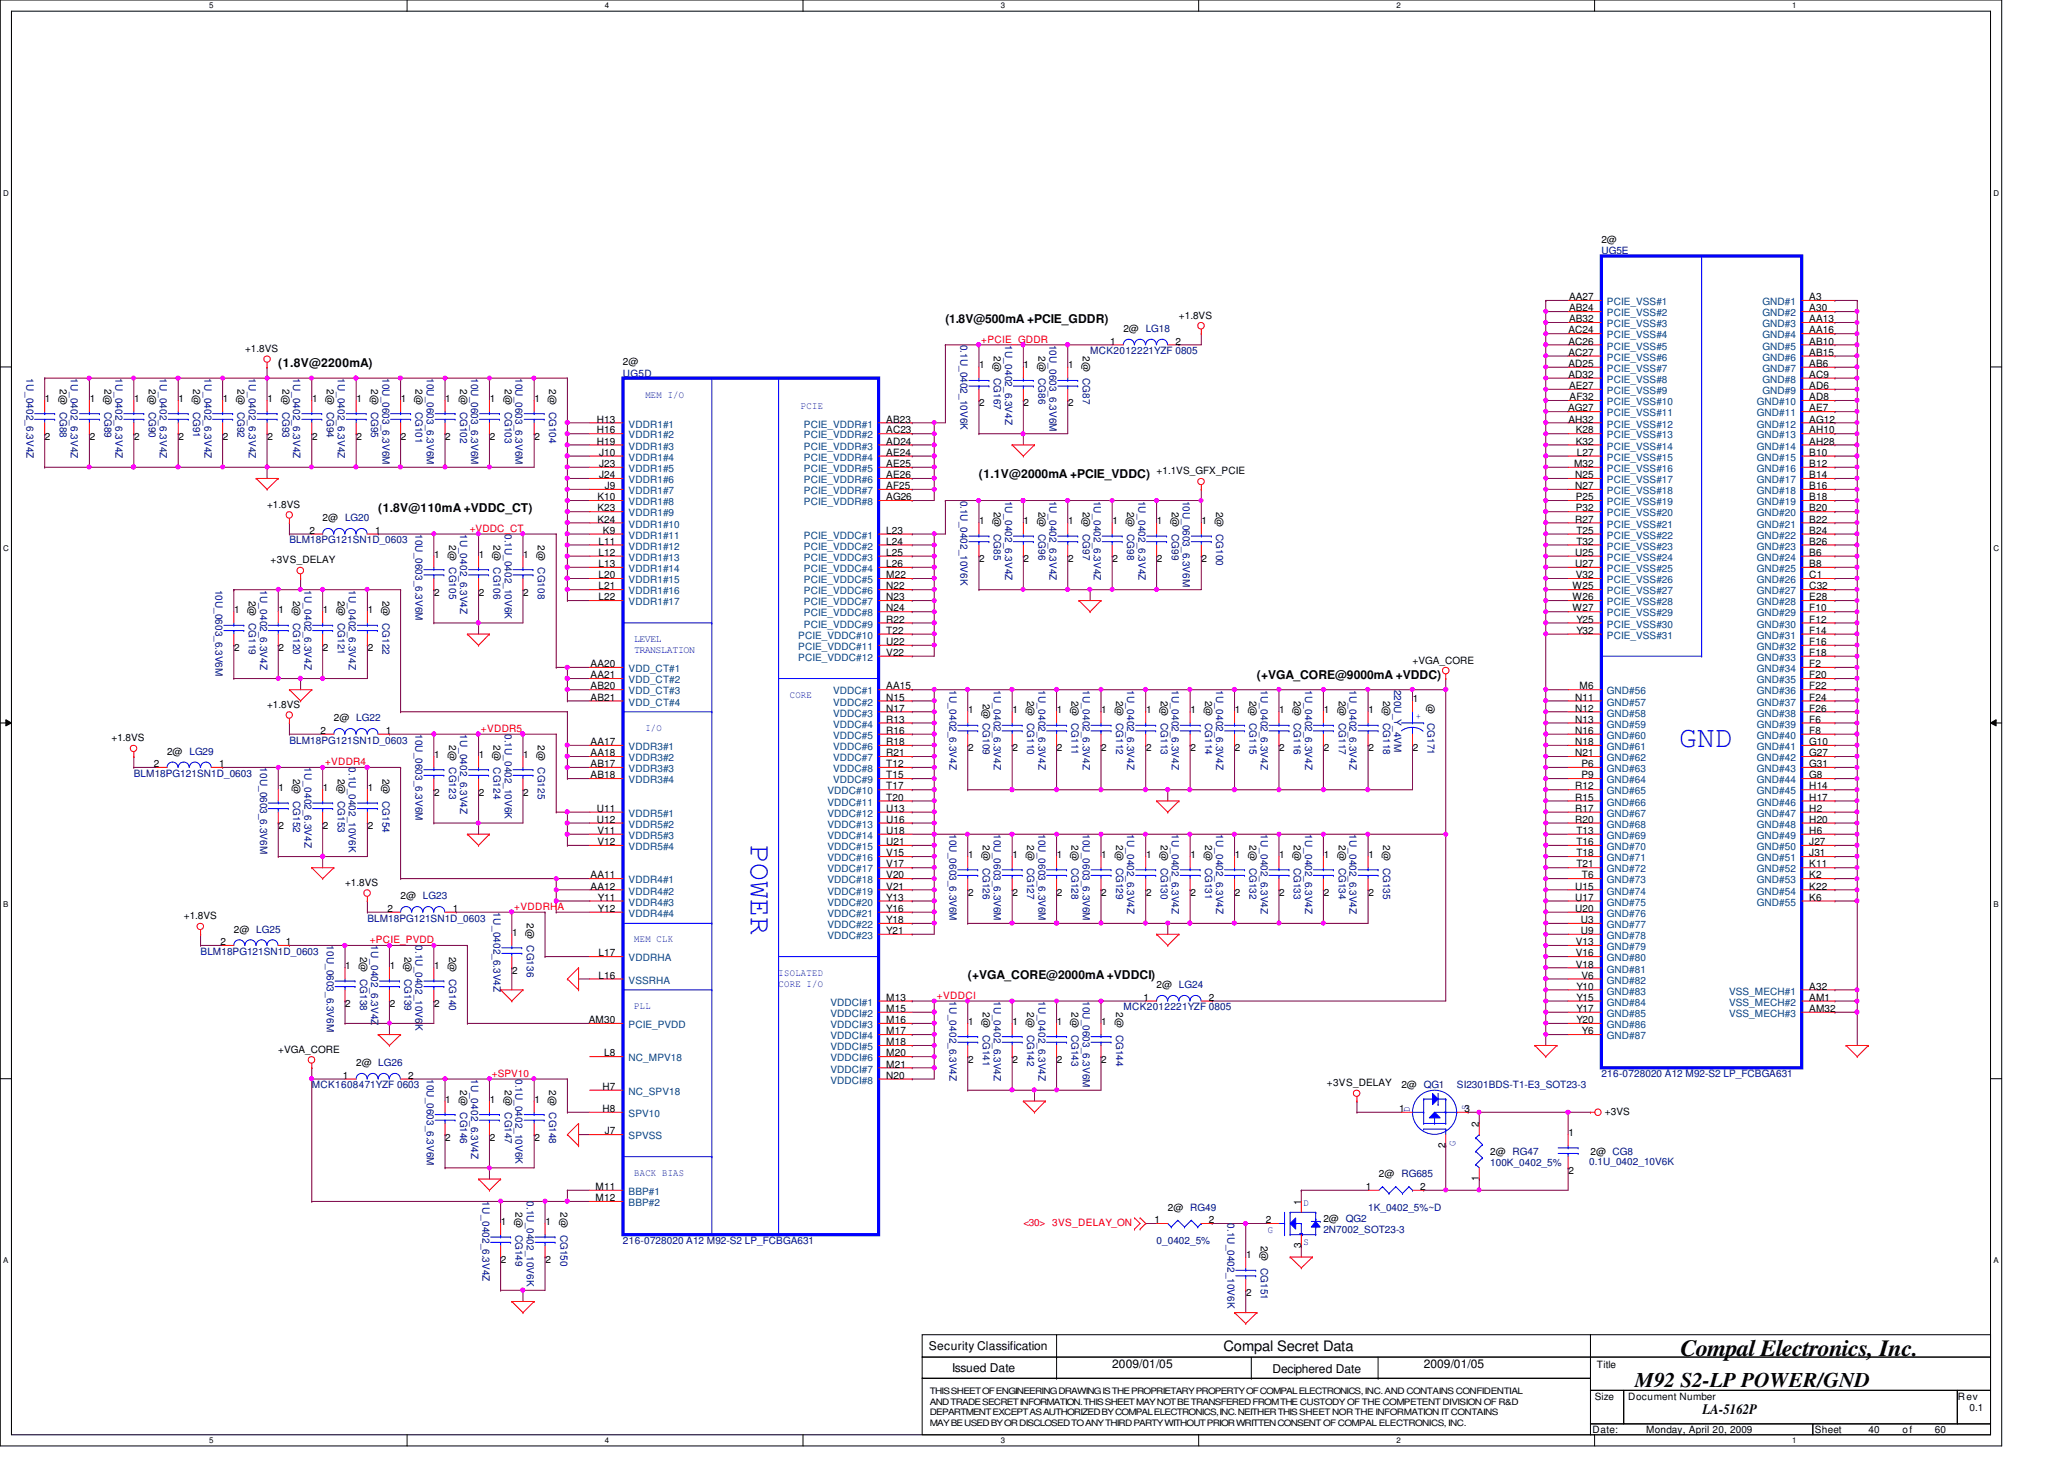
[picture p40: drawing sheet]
<svg xmlns="http://www.w3.org/2000/svg" width="297mm" height="210mm" viewBox="0 0 297 210" stroke-linecap="round" stroke-linejoin="round" font-family="sans-serif">
<defs><g id="words">
<g font-size="4.3" fill="#00f">
<text x="241.7" y="107.4">GND</text>
<text x="108.1" y="121.6" transform="rotate(90 108.1 121.6)">POWER</text>
</g>
<text font-size="3.3" x="241.8" y="195.1">Compal Electronics, Inc.</text>
<text font-size="3" x="235.3" y="199.6">M92 S2-LP POWER/GND</text>
<g font-size="2.1">
<text x="176.1" y="194.4">Compal Secret Data</text>
<text x="245" y="203.5">LA-5162P</text>
</g>
<g font-size="1.7">
<text x="136.1" y="46.4">(1.8V@500mA +PCIE_GDDR)</text>
<text x="40" y="52.8">(1.8V@2200mA)</text>
<text x="140.9" y="68.8">(1.1V@2000mA +PCIE_VDDC)</text>
<text x="54.4" y="73.6">(1.8V@110mA +VDDC_CT)</text>
<text x="180.9" y="97.6">(+VGA_CORE@9000mA +VDDC)</text>
<text x="139.3" y="140.8">(+VGA_CORE@2000mA +VDDCI)</text>
<text x="133.7" y="194.3">Security Classification</text>
<text x="137" y="197.3">Issued Date</text>
<text x="160.1" y="196.8">2009/01/05</text>
<text x="183.1" y="197.5">Deciphered Date</text>
<text x="204.9" y="196.8">2009/01/05</text>
</g>
<g font-size="1.4">
<text x="230.5" y="35">2@</text>
<text x="161.7" y="47.8">2@ LG18</text>
<text x="169.7" y="45.8">+1.8VS</text>
<text x="225.7" y="48">AC24</text>
<text x="225.8" y="43.2">AA27</text>
<text x="225.8" y="44.8">AB24</text>
<text x="225.8" y="46.4">AB32</text>
<text x="260.4" y="43.2">A3</text>
<text x="260.4" y="44.8">A30</text>
<text x="260.4" y="46.4">AA13</text>
<text x="260.4" y="48">AA16</text>
<text x="35.3" y="50.6">+1.8VS</text>
<text x="89.7" y="52.6">2@</text>
<text x="140.9" y="53">1</text>
<text x="143" y="51.2" transform="rotate(90 143 51.2)">2@ CG167</text>
<text x="147.3" y="53">1</text>
<text x="149.4" y="51.2" transform="rotate(90 149.4 51.2)">2@ CG86</text>
<text x="153.7" y="53">1</text>
<text x="155.8" y="51.2" transform="rotate(90 155.8 51.2)">2@ CG87</text>
<text x="159.8" y="49.6">1</text>
<text x="169.2" y="49.6">2</text>
<text x="225.7" y="49.6">AC26</text>
<text x="225.7" y="51.2">AC27</text>
<text x="225.7" y="52.8">AD25</text>
<text x="260.4" y="49.6">AB10</text>
<text x="260.4" y="51.2">AB15</text>
<text x="260.4" y="52.8">AB6</text>
<text x="6.5" y="57.8">1</text>
<text x="8.6" y="56" transform="rotate(90 8.6 56)">2@ CG88</text>
<text x="12.9" y="57.8">1</text>
<text x="15" y="56" transform="rotate(90 15 56)">2@ CG89</text>
<text x="19.3" y="57.8">1</text>
<text x="21.4" y="56" transform="rotate(90 21.4 56)">2@ CG90</text>
<text x="25.7" y="57.8">1</text>
<text x="27.8" y="56" transform="rotate(90 27.8 56)">2@ CG91</text>
<text x="32.1" y="57.8">1</text>
<text x="34.2" y="56" transform="rotate(90 34.2 56)">2@ CG92</text>
<text x="38.5" y="57.8">1</text>
<text x="40.6" y="56" transform="rotate(90 40.6 56)">2@ CG93</text>
<text x="44.9" y="57.8">1</text>
<text x="47" y="56" transform="rotate(90 47 56)">2@ CG94</text>
<text x="51.3" y="57.8">1</text>
<text x="53.4" y="56" transform="rotate(90 53.4 56)">2@ CG95</text>
<text x="57.7" y="57.8">1</text>
<text x="59.8" y="56" transform="rotate(90 59.8 56)">2@ CG101</text>
<text x="64.1" y="57.8">1</text>
<text x="66.2" y="56" transform="rotate(90 66.2 56)">2@ CG102</text>
<text x="70.5" y="57.8">1</text>
<text x="72.6" y="56" transform="rotate(90 72.6 56)">2@ CG103</text>
<text x="76.9" y="57.8">1</text>
<text x="79" y="56" transform="rotate(90 79 56)">2@ CG104</text>
<text x="140.9" y="58.5">2</text>
<text x="147.3" y="58.5">2</text>
<text x="153.7" y="58.5">2</text>
<text x="225.7" y="59.2">AG27</text>
<text x="225.7" y="54.4">AD32</text>
<text x="225.8" y="56">AE27</text>
<text x="225.9" y="57.6">AF32</text>
<text x="260.4" y="57.6">AD8</text>
<text x="260.4" y="59.2">AE7</text>
<text x="260.4" y="54.4">AC9</text>
<text x="260.4" y="56">AD6</text>
<text x="6.5" y="63.3">2</text>
<text x="12.9" y="63.3">2</text>
<text x="19.3" y="63.3">2</text>
<text x="25.7" y="63.3">2</text>
<text x="32.1" y="63.3">2</text>
<text x="38.5" y="63.3">2</text>
<text x="44.9" y="63.3">2</text>
<text x="51.3" y="63.3">2</text>
<text x="57.7" y="63.3">2</text>
<text x="64.1" y="63.3">2</text>
<text x="70.5" y="63.3">2</text>
<text x="76.9" y="63.3">2</text>
<text x="85.9" y="60.8">H13</text>
<text x="85.9" y="62.4">H16</text>
<text x="85.9" y="64">H19</text>
<text x="86.2" y="65.6">J10</text>
<text x="127.5" y="60.8">AB23</text>
<text x="127.5" y="62.4">AC23</text>
<text x="127.5" y="64">AD24</text>
<text x="127.5" y="65.6">AE24</text>
<text x="225.7" y="60.8">AH32</text>
<text x="226.8" y="62.4">K28</text>
<text x="226.8" y="64">K32</text>
<text x="226.9" y="65.6">L27</text>
<text x="260.4" y="60.8">AG12</text>
<text x="260.4" y="62.4">AH10</text>
<text x="260.4" y="64">AH28</text>
<text x="260.4" y="65.6">B10</text>
<text x="86" y="72">K10</text>
<text x="86.2" y="67.2">J23</text>
<text x="86.2" y="68.8">J24</text>
<text x="87" y="70.4">J9</text>
<text x="127.5" y="67.2">AE25</text>
<text x="127.5" y="68.8">AE26</text>
<text x="127.5" y="70.4">AF25</text>
<text x="127.5" y="72">AG26</text>
<text x="166.5" y="68.2">+1.1VS_GFX_PCIE</text>
<text x="226.5" y="67.2">M32</text>
<text x="226.7" y="68.8">N25</text>
<text x="226.7" y="70.4">N27</text>
<text x="226.8" y="72">P25</text>
<text x="260.4" y="67.2">B12</text>
<text x="260.4" y="68.8">B14</text>
<text x="260.4" y="70.4">B16</text>
<text x="260.4" y="72">B18</text>
<text x="38.4" y="73.1">+1.8VS</text>
<text x="44.5" y="76.8">2</text>
<text x="46.4" y="75">2@ LG20</text>
<text x="54" y="76.8">1</text>
<text x="86" y="75.2">K24</text>
<text x="86" y="73.6">K23</text>
<text x="86.8" y="76.8">K9</text>
<text x="127.5" y="76.8">L23</text>
<text x="140.9" y="75.4">1</text>
<text x="143" y="73.6" transform="rotate(90 143 73.6)">2@ CG85</text>
<text x="147.3" y="75.4">1</text>
<text x="149.4" y="73.6" transform="rotate(90 149.4 73.6)">2@ CG96</text>
<text x="153.7" y="75.4">1</text>
<text x="155.8" y="73.6" transform="rotate(90 155.8 73.6)">2@ CG97</text>
<text x="160.1" y="75.4">1</text>
<text x="162.2" y="73.6" transform="rotate(90 162.2 73.6)">2@ CG98</text>
<text x="166.5" y="75.4">1</text>
<text x="168.7" y="73.6" transform="rotate(90 168.7 73.6)">2@ CG99</text>
<text x="172.9" y="75.4">1</text>
<text x="175" y="73.6" transform="rotate(90 175 73.6)">2@ CG100</text>
<text x="226.7" y="75.2">R27</text>
<text x="226.8" y="73.6">P32</text>
<text x="226.9" y="76.8">T25</text>
<text x="260.4" y="73.6">B20</text>
<text x="260.4" y="75.2">B22</text>
<text x="260.4" y="76.8">B24</text>
<text x="38.9" y="81.1">+3VS_DELAY</text>
<text x="62.5" y="80.2">1</text>
<text x="64.6" y="78.4" transform="rotate(90 64.6 78.4)">2@ CG105</text>
<text x="68.9" y="80.2">1</text>
<text x="71" y="78.4" transform="rotate(90 71 78.4)">2@ CG106</text>
<text x="75.3" y="80.2">1</text>
<text x="77.4" y="78.4" transform="rotate(90 77.4 78.4)">2@ CG108</text>
<text x="86.1" y="78.4">L11</text>
<text x="86.1" y="80">L12</text>
<text x="86.1" y="81.6">L13</text>
<text x="86.1" y="83.2">L20</text>
<text x="127.5" y="78.4">L24</text>
<text x="127.5" y="80">L25</text>
<text x="127.5" y="81.6">L26</text>
<text x="127.5" y="83.2">M22</text>
<text x="140.9" y="80.9">2</text>
<text x="147.3" y="80.9">2</text>
<text x="153.7" y="80.9">2</text>
<text x="160.1" y="80.9">2</text>
<text x="166.5" y="80.9">2</text>
<text x="172.9" y="80.9">2</text>
<text x="226.7" y="80">U25</text>
<text x="226.7" y="81.6">U27</text>
<text x="226.8" y="83.2">V32</text>
<text x="226.9" y="78.4">T32</text>
<text x="260.4" y="78.4">B26</text>
<text x="260.4" y="80">B6</text>
<text x="260.4" y="81.6">B8</text>
<text x="260.4" y="83.2">C1</text>
<text x="33.7" y="88.2">1</text>
<text x="35.8" y="86.4" transform="rotate(90 35.8 86.4)">2@ CG119</text>
<text x="40.1" y="88.2">1</text>
<text x="42.2" y="86.4" transform="rotate(90 42.2 86.4)">2@ CG120</text>
<text x="46.5" y="88.2">1</text>
<text x="48.6" y="86.4" transform="rotate(90 48.6 86.4)">2@ CG121</text>
<text x="52.9" y="88.2">1</text>
<text x="55" y="86.4" transform="rotate(90 55 86.4)">2@ CG122</text>
<text x="62.5" y="85.7">2</text>
<text x="68.9" y="85.7">2</text>
<text x="75.3" y="85.7">2</text>
<text x="86.1" y="84.8">L21</text>
<text x="86.1" y="86.4">L22</text>
<text x="127.5" y="84.8">N22</text>
<text x="127.5" y="86.4">N23</text>
<text x="127.5" y="88">N24</text>
<text x="127.5" y="89.6">R22</text>
<text x="226.3" y="84.8">W25</text>
<text x="226.3" y="86.4">W26</text>
<text x="226.3" y="88">W27</text>
<text x="226.9" y="89.6">Y25</text>
<text x="260.4" y="84.8">C32</text>
<text x="260.4" y="86.4">E28</text>
<text x="260.4" y="88">F10</text>
<text x="260.4" y="89.6">F12</text>
<text x="33.7" y="93.7">2</text>
<text x="40.1" y="93.7">2</text>
<text x="46.5" y="93.7">2</text>
<text x="52.9" y="93.7">2</text>
<text x="85" y="96">AA20</text>
<text x="127.5" y="91.2">T22</text>
<text x="127.5" y="92.8">U22</text>
<text x="127.5" y="94.4">V22</text>
<text x="203.3" y="95.5">+VGA_CORE</text>
<text x="226.9" y="91.2">Y32</text>
<text x="260.4" y="91.2">F14</text>
<text x="260.4" y="92.8">F16</text>
<text x="260.4" y="94.4">F18</text>
<text x="260.4" y="96">F2</text>
<text x="38.4" y="101.9">+1.8VS</text>
<text x="85" y="97.6">AA21</text>
<text x="85" y="99.2">AB20</text>
<text x="85" y="100.8">AB21</text>
<text x="127.5" y="99.2">AA15</text>
<text x="127.5" y="100.8">N15</text>
<text x="141.4" y="101.2" transform="rotate(90 141.4 101.2)">2@ CG109</text>
<text x="147.8" y="100.8" transform="rotate(90 147.8 100.8)">2@ CG110</text>
<text x="154.2" y="100.8" transform="rotate(90 154.2 100.8)">2@ CG111</text>
<text x="160.7" y="100.8" transform="rotate(90 160.7 100.8)">2@ CG112</text>
<text x="167" y="100.8" transform="rotate(90 167 100.8)">2@ CG113</text>
<text x="173.4" y="100.8" transform="rotate(90 173.4 100.8)">2@ CG114</text>
<text x="179.8" y="100.8" transform="rotate(90 179.8 100.8)">2@ CG115</text>
<text x="186.2" y="100.8" transform="rotate(90 186.2 100.8)">2@ CG116</text>
<text x="192.7" y="100.8" transform="rotate(90 192.7 100.8)">2@ CG117</text>
<text x="199" y="100.8" transform="rotate(90 199 100.8)">2@ CG118</text>
<text x="203.3" y="101">1</text>
<text x="205.4" y="101.2" transform="rotate(90 205.4 101.2)">@</text>
<text x="226.7" y="100.8">N11</text>
<text x="227.3" y="99.2">M6</text>
<text x="260.4" y="97.6">F20</text>
<text x="260.4" y="99.2">F22</text>
<text x="260.4" y="100.8">F24</text>
<text x="16" y="106.6">+1.8VS</text>
<text x="46.1" y="105.6">2</text>
<text x="48" y="103.8">2@ LG22</text>
<text x="55.5" y="105.6">1</text>
<text x="64.6" y="107.2" transform="rotate(90 64.6 107.2)">2@ CG123</text>
<text x="71" y="107.2" transform="rotate(90 71 107.2)">2@ CG124</text>
<text x="77.4" y="107.2" transform="rotate(90 77.4 107.2)">2@ CG125</text>
<text x="85" y="107.2">AA17</text>
<text x="127.5" y="102.4">N17</text>
<text x="127.5" y="104">R13</text>
<text x="127.5" y="105.6">R16</text>
<text x="127.5" y="107.2">R18</text>
<text x="139.3" y="102.6">1</text>
<text x="145.7" y="102.6">1</text>
<text x="152.1" y="102.6">1</text>
<text x="158.5" y="102.6">1</text>
<text x="164.9" y="102.6">1</text>
<text x="171.3" y="102.6">1</text>
<text x="177.7" y="102.6">1</text>
<text x="184.1" y="102.6">1</text>
<text x="190.5" y="102.6">1</text>
<text x="196.9" y="102.6">1</text>
<text x="226.7" y="102.4">N12</text>
<text x="226.7" y="104">N13</text>
<text x="226.7" y="105.6">N16</text>
<text x="226.7" y="107.2">N18</text>
<text x="260.4" y="102.4">F26</text>
<text x="260.4" y="104">F6</text>
<text x="260.4" y="105.6">F8</text>
<text x="260.4" y="107.2">G10</text>
<text x="22.1" y="110.4">2</text>
<text x="24" y="108.6">2@ LG29</text>
<text x="31.5" y="110.4">1</text>
<text x="40.1" y="113.8">1</text>
<text x="42.2" y="112" transform="rotate(90 42.2 112)">2@ CG152</text>
<text x="46.5" y="113.8">1</text>
<text x="48.6" y="112" transform="rotate(90 48.6 112)">2@ CG153</text>
<text x="52.9" y="113.8">1</text>
<text x="55" y="112" transform="rotate(90 55 112)">2@ CG154</text>
<text x="62.5" y="109">1</text>
<text x="68.9" y="109">1</text>
<text x="75.3" y="109">1</text>
<text x="85" y="108.8">AA18</text>
<text x="85" y="110.4">AB17</text>
<text x="85" y="112">AB18</text>
<text x="127.5" y="113.6">T17</text>
<text x="127.5" y="108.8">R21</text>
<text x="127.5" y="110.4">T12</text>
<text x="127.5" y="112">T15</text>
<text x="139.3" y="108.1">2</text>
<text x="145.7" y="108.1">2</text>
<text x="152.1" y="108.1">2</text>
<text x="158.5" y="108.1">2</text>
<text x="164.9" y="108.1">2</text>
<text x="171.3" y="108.1">2</text>
<text x="177.7" y="108.1">2</text>
<text x="184.1" y="108.1">2</text>
<text x="190.5" y="108.1">2</text>
<text x="196.9" y="108.1">2</text>
<text x="203.3" y="108.1">2</text>
<text x="226.7" y="108.8">N21</text>
<text x="226.7" y="113.6">R12</text>
<text x="227.6" y="110.4">P6</text>
<text x="227.6" y="112">P9</text>
<text x="260.4" y="108.8">G27</text>
<text x="260.4" y="110.4">G31</text>
<text x="260.4" y="112">G8</text>
<text x="260.4" y="113.6">H14</text>
<text x="40.1" y="119.3">2</text>
<text x="46.5" y="119.3">2</text>
<text x="52.9" y="119.3">2</text>
<text x="62.5" y="114.5">2</text>
<text x="68.9" y="114.5">2</text>
<text x="75.3" y="114.5">2</text>
<text x="85.9" y="116.8">U11</text>
<text x="85.9" y="118.4">U12</text>
<text x="86" y="120">V11</text>
<text x="127.5" y="115.2">T20</text>
<text x="127.5" y="116.8">U13</text>
<text x="127.5" y="118.4">U16</text>
<text x="127.5" y="120">U18</text>
<text x="226.7" y="115.2">R15</text>
<text x="226.7" y="116.8">R17</text>
<text x="226.7" y="118.4">R20</text>
<text x="226.9" y="120">T13</text>
<text x="260.4" y="115.2">H17</text>
<text x="260.4" y="116.8">H2</text>
<text x="260.4" y="118.4">H20</text>
<text x="260.4" y="120">H6</text>
<text x="86" y="121.6">V12</text>
<text x="127.5" y="121.6">U21</text>
<text x="127.5" y="123.2">V15</text>
<text x="127.5" y="124.8">V17</text>
<text x="139.3" y="123.4">1</text>
<text x="141.4" y="121.6" transform="rotate(90 141.4 121.6)">2@ CG126</text>
<text x="145.7" y="123.4">1</text>
<text x="147.8" y="121.6" transform="rotate(90 147.8 121.6)">2@ CG127</text>
<text x="152.1" y="123.4">1</text>
<text x="154.2" y="121.6" transform="rotate(90 154.2 121.6)">2@ CG128</text>
<text x="158.5" y="123.4">1</text>
<text x="160.7" y="121.6" transform="rotate(90 160.7 121.6)">2@ CG129</text>
<text x="164.9" y="123.4">1</text>
<text x="167" y="121.6" transform="rotate(90 167 121.6)">2@ CG130</text>
<text x="171.3" y="123.4">1</text>
<text x="173.4" y="121.6" transform="rotate(90 173.4 121.6)">2@ CG131</text>
<text x="177.7" y="123.4">1</text>
<text x="179.8" y="121.6" transform="rotate(90 179.8 121.6)">2@ CG132</text>
<text x="184.1" y="123.4">1</text>
<text x="186.2" y="121.6" transform="rotate(90 186.2 121.6)">2@ CG133</text>
<text x="190.5" y="123.4">1</text>
<text x="192.7" y="121.6" transform="rotate(90 192.7 121.6)">2@ CG134</text>
<text x="196.9" y="123.4">1</text>
<text x="199" y="121.6" transform="rotate(90 199 121.6)">2@ CG135</text>
<text x="226.9" y="121.6">T16</text>
<text x="226.9" y="123.2">T18</text>
<text x="226.9" y="124.8">T21</text>
<text x="260.4" y="121.6">J27</text>
<text x="260.4" y="123.2">J31</text>
<text x="260.4" y="124.8">K11</text>
<text x="49.7" y="127.5">+1.8VS</text>
<text x="55.7" y="131.2">2</text>
<text x="57.7" y="129.4">2@ LG23</text>
<text x="65.1" y="131.2">1</text>
<text x="85" y="126.4">AA11</text>
<text x="85" y="128">AA12</text>
<text x="86.1" y="129.6">Y11</text>
<text x="86.1" y="131.2">Y12</text>
<text x="127.5" y="126.4">V20</text>
<text x="127.5" y="128">V21</text>
<text x="127.5" y="129.6">Y13</text>
<text x="127.5" y="131.2">Y16</text>
<text x="139.3" y="128.9">2</text>
<text x="145.7" y="128.9">2</text>
<text x="152.1" y="128.9">2</text>
<text x="158.5" y="128.9">2</text>
<text x="164.9" y="128.9">2</text>
<text x="171.3" y="128.9">2</text>
<text x="177.7" y="128.9">2</text>
<text x="184.1" y="128.9">2</text>
<text x="190.5" y="128.9">2</text>
<text x="196.9" y="128.9">2</text>
<text x="226.7" y="128">U15</text>
<text x="226.7" y="129.6">U17</text>
<text x="226.7" y="131.2">U20</text>
<text x="227.7" y="126.4">T6</text>
<text x="260.4" y="126.4">K2</text>
<text x="260.4" y="128">K22</text>
<text x="260.4" y="129.6">K6</text>
<text x="26.5" y="132.2">+1.8VS</text>
<text x="31.7" y="136">2</text>
<text x="33.7" y="134.2">2@ LG25</text>
<text x="41.1" y="136">1</text>
<text x="51.8" y="137.6" transform="rotate(90 51.8 137.6)">2@ CG138</text>
<text x="58.2" y="137.6" transform="rotate(90 58.2 137.6)">2@ CG139</text>
<text x="64.6" y="137.6" transform="rotate(90 64.6 137.6)">2@ CG140</text>
<text x="73.7" y="134.6">1</text>
<text x="75.8" y="132.8" transform="rotate(90 75.8 132.8)">2@ CG136</text>
<text x="86.1" y="137.6">L17</text>
<text x="127.5" y="132.8">Y18</text>
<text x="127.5" y="134.4">Y21</text>
<text x="226.8" y="136">V13</text>
<text x="226.8" y="137.6">V16</text>
<text x="227.5" y="132.8">U3</text>
<text x="227.5" y="134.4">U9</text>
<text x="49.7" y="139.4">1</text>
<text x="56.1" y="139.4">1</text>
<text x="62.5" y="139.4">1</text>
<text x="73.7" y="140.1">2</text>
<text x="86.1" y="140.8">L16</text>
<text x="127.5" y="144">M13</text>
<text x="164.5" y="144">1</text>
<text x="166.5" y="142.2">2@ LG24</text>
<text x="174" y="144">2</text>
<text x="226.8" y="139.2">V18</text>
<text x="226.9" y="142.4">Y10</text>
<text x="226.9" y="144">Y15</text>
<text x="227.6" y="140.8">V6</text>
<text x="260.4" y="142.4">A32</text>
<text x="260.4" y="144">AM1</text>
<text x="49.7" y="144.9">2</text>
<text x="56.1" y="144.9">2</text>
<text x="62.5" y="144.9">2</text>
<text x="84.7" y="147.2">AM30</text>
<text x="127.5" y="145.6">M15</text>
<text x="127.5" y="147.2">M16</text>
<text x="127.5" y="148.8">M17</text>
<text x="139.3" y="147.4">1</text>
<text x="141.4" y="145.6" transform="rotate(90 141.4 145.6)">2@ CG141</text>
<text x="145.7" y="147.4">1</text>
<text x="147.8" y="145.6" transform="rotate(90 147.8 145.6)">2@ CG142</text>
<text x="152.1" y="147.4">1</text>
<text x="154.2" y="145.6" transform="rotate(90 154.2 145.6)">2@ CG143</text>
<text x="158.5" y="147.4">1</text>
<text x="160.7" y="145.6" transform="rotate(90 160.7 145.6)">2@ CG144</text>
<text x="226.9" y="145.6">Y17</text>
<text x="226.9" y="147.2">Y20</text>
<text x="227.7" y="148.8">Y6</text>
<text x="260.4" y="145.6">AM32</text>
<text x="40" y="151.5">+VGA_CORE</text>
<text x="49.4" y="155.2">1</text>
<text x="51.3" y="153.4">2@ LG26</text>
<text x="58.8" y="155.2">2</text>
<text x="86.9" y="152">L8</text>
<text x="127.5" y="150.4">M18</text>
<text x="127.5" y="153.6">M21</text>
<text x="127.5" y="152">M20</text>
<text x="127.5" y="155.2">N20</text>
<text x="139.3" y="152.9">2</text>
<text x="145.7" y="152.9">2</text>
<text x="152.1" y="152.9">2</text>
<text x="158.5" y="152.9">2</text>
<text x="64.1" y="158.6">1</text>
<text x="66.2" y="156.8" transform="rotate(90 66.2 156.8)">2@ CG146</text>
<text x="70.5" y="158.6">1</text>
<text x="72.6" y="156.8" transform="rotate(90 72.6 156.8)">2@ CG147</text>
<text x="76.9" y="158.6">1</text>
<text x="79" y="156.8" transform="rotate(90 79 156.8)">2@ CG148</text>
<text x="86.7" y="156.8">H7</text>
<text x="86.7" y="160">H8</text>
<text x="191" y="156.3">+3VS_DELAY</text>
<text x="201.4" y="160">1</text>
<text x="201.7" y="156.6">2@ QG1</text>
<text x="210.8" y="160">3</text>
<text x="231" y="160.4">+3VS</text>
<text x="64.1" y="164.1">2</text>
<text x="70.5" y="164.1">2</text>
<text x="76.9" y="164.1">2</text>
<text x="87" y="163.2">J7</text>
<text x="208" y="165.1" transform="rotate(-90 208 165.1)">2</text>
<text x="212.8" y="162.1" transform="rotate(-90 212.8 162.1)">2</text>
<text x="214.5" y="166.2">2@ RG47</text>
<text x="225.7" y="163.4">1</text>
<text x="228.9" y="166.2">2@ CG8</text>
<text x="85.7" y="171.2">M11</text>
<text x="85.7" y="172.8">M12</text>
<text x="187.2" y="173.3" transform="rotate(-90 187.2 173.3)">1</text>
<text x="196.6" y="171.2">1</text>
<text x="198.5" y="169.4">2@ RG685</text>
<text x="204.4" y="171.2">2</text>
<text x="212.8" y="169.9" transform="rotate(-90 212.8 169.9)">1</text>
<text x="225.7" y="168.9">2</text>
<text x="72.1" y="176.2">1</text>
<text x="74.2" y="174.4" transform="rotate(90 74.2 174.4)">2@ CG149</text>
<text x="78.5" y="176.2">1</text>
<text x="80.6" y="174.4" transform="rotate(90 80.6 174.4)">2@ CG150</text>
<text x="166.2" y="176">1</text>
<text x="168.1" y="174.2">2@ RG49</text>
<text x="174" y="176">2</text>
<text x="181.4" y="179.2" transform="rotate(90 181.4 179.2)">2@ CG151</text>
<text x="182.2" y="176">2</text>
<text x="187.2" y="179.5" transform="rotate(-90 187.2 179.5)">3</text>
<text x="190.5" y="175.8">2@ QG2</text>
<text x="72.1" y="181.7">2</text>
<text x="78.5" y="181.7">2</text>
<text x="179.3" y="181">1</text>
<text x="179.3" y="186.5">2</text>
<text x="229.8" y="196.8">Title</text>
<text x="229.5" y="201.4">Size</text>
<text x="234.3" y="201.4">Document Number</text>
<text x="281.8" y="201.4">Rev</text>
<text x="283.5" y="203">0.1</text>
<text x="229.2" y="206.2">Date:</text>
<text x="236.9" y="206.2">Monday, April 20, 2009</text>
<text x="261.2" y="206.2">Sheet</text>
<text x="268.9" y="206.2">40</text>
<text x="273.8" y="206.2">of</text>
<text x="278.5" y="206.2">60</text>
</g>
<g font-size="1.4" fill="#000080">
<text x="230.5" y="36.6">UG5E</text>
<text x="138.2" y="49.6" transform="rotate(90 138.2 49.6)">0.1U_0402_10V6K</text>
<text x="144.6" y="49.6" transform="rotate(90 144.6 49.6)">1U_0402_6.3V4Z</text>
<text x="151" y="49.6" transform="rotate(90 151 49.6)">10U_0603_6.3V6M</text>
<text x="156.9" y="51">MCK2012221YZF 0805</text>
<text x="3.8" y="54.4" transform="rotate(90 3.8 54.4)">1U_0402_6.3V4Z</text>
<text x="10.2" y="54.4" transform="rotate(90 10.2 54.4)">1U_0402_6.3V4Z</text>
<text x="16.6" y="54.4" transform="rotate(90 16.6 54.4)">1U_0402_6.3V4Z</text>
<text x="23" y="54.4" transform="rotate(90 23 54.4)">1U_0402_6.3V4Z</text>
<text x="29.4" y="54.4" transform="rotate(90 29.4 54.4)">1U_0402_6.3V4Z</text>
<text x="35.8" y="54.4" transform="rotate(90 35.8 54.4)">1U_0402_6.3V4Z</text>
<text x="42.2" y="54.4" transform="rotate(90 42.2 54.4)">1U_0402_6.3V4Z</text>
<text x="48.6" y="54.4" transform="rotate(90 48.6 54.4)">1U_0402_6.3V4Z</text>
<text x="55" y="54.4" transform="rotate(90 55 54.4)">10U_0603_6.3V6M</text>
<text x="61.4" y="54.4" transform="rotate(90 61.4 54.4)">10U_0603_6.3V6M</text>
<text x="67.8" y="54.4" transform="rotate(90 67.8 54.4)">10U_0603_6.3V6M</text>
<text x="74.2" y="54.4" transform="rotate(90 74.2 54.4)">10U_0603_6.3V6M</text>
<text x="89.7" y="54.2">UG5D</text>
<text x="59.8" y="76.8" transform="rotate(90 59.8 76.8)">10U_0603_6.3V6M</text>
<text x="66.2" y="76.8" transform="rotate(90 66.2 76.8)">1U_0402_6.3V4Z</text>
<text x="72.6" y="76.8" transform="rotate(90 72.6 76.8)">0.1U_0402_10V6K</text>
<text x="138.2" y="72" transform="rotate(90 138.2 72)">0.1U_0402_10V6K</text>
<text x="144.6" y="72" transform="rotate(90 144.6 72)">1U_0402_6.3V4Z</text>
<text x="151" y="72" transform="rotate(90 151 72)">1U_0402_6.3V4Z</text>
<text x="157.4" y="72" transform="rotate(90 157.4 72)">1U_0402_6.3V4Z</text>
<text x="163.8" y="72" transform="rotate(90 163.8 72)">1U_0402_6.3V4Z</text>
<text x="170.2" y="72" transform="rotate(90 170.2 72)">10U_0603_6.3V6M</text>
<text x="41.7" y="78.2">BLM18PG121SN1D_0603</text>
<text x="31" y="84.8" transform="rotate(90 31 84.8)">10U_0603_6.3V6M</text>
<text x="37.4" y="84.8" transform="rotate(90 37.4 84.8)">1U_0402_6.3V4Z</text>
<text x="43.8" y="84.8" transform="rotate(90 43.8 84.8)">1U_0402_6.3V4Z</text>
<text x="50.2" y="84.8" transform="rotate(90 50.2 84.8)">1U_0402_6.3V4Z</text>
<text x="136.6" y="99.2" transform="rotate(90 136.6 99.2)">1U_0402_6.3V4Z</text>
<text x="143" y="99.2" transform="rotate(90 143 99.2)">1U_0402_6.3V4Z</text>
<text x="149.4" y="99.2" transform="rotate(90 149.4 99.2)">1U_0402_6.3V4Z</text>
<text x="155.8" y="99.2" transform="rotate(90 155.8 99.2)">1U_0402_6.3V4Z</text>
<text x="162.2" y="99.2" transform="rotate(90 162.2 99.2)">1U_0402_6.3V4Z</text>
<text x="168.7" y="99.2" transform="rotate(90 168.7 99.2)">1U_0402_6.3V4Z</text>
<text x="175" y="99.2" transform="rotate(90 175 99.2)">1U_0402_6.3V4Z</text>
<text x="181.4" y="99.2" transform="rotate(90 181.4 99.2)">1U_0402_6.3V4Z</text>
<text x="187.8" y="99.2" transform="rotate(90 187.8 99.2)">1U_0402_6.3V4Z</text>
<text x="194.2" y="99.2" transform="rotate(90 194.2 99.2)">1U_0402_6.3V4Z</text>
<text x="200.7" y="99.2" transform="rotate(90 200.7 99.2)">220U_Y_4VM</text>
<text x="41.7" y="107">BLM18PG121SN1D_0603</text>
<text x="59.8" y="105.6" transform="rotate(90 59.8 105.6)">10U_0603_6.3V6M</text>
<text x="66.2" y="105.6" transform="rotate(90 66.2 105.6)">1U_0402_6.3V4Z</text>
<text x="72.6" y="105.6" transform="rotate(90 72.6 105.6)">0.1U_0402_10V6K</text>
<text x="205.4" y="104" transform="rotate(90 205.4 104)">CG171</text>
<text x="19.3" y="111.8">BLM18PG121SN1D_0603</text>
<text x="37.4" y="110.4" transform="rotate(90 37.4 110.4)">10U_0603_6.3V6M</text>
<text x="43.8" y="110.4" transform="rotate(90 43.8 110.4)">1U_0402_6.3V4Z</text>
<text x="50.2" y="110.4" transform="rotate(90 50.2 110.4)">0.1U_0402_10V6K</text>
<text x="136.6" y="120" transform="rotate(90 136.6 120)">10U_0603_6.3V6M</text>
<text x="143" y="120" transform="rotate(90 143 120)">10U_0603_6.3V6M</text>
<text x="149.4" y="120" transform="rotate(90 149.4 120)">10U_0603_6.3V6M</text>
<text x="155.8" y="120" transform="rotate(90 155.8 120)">10U_0603_6.3V6M</text>
<text x="162.2" y="120" transform="rotate(90 162.2 120)">1U_0402_6.3V4Z</text>
<text x="168.7" y="120" transform="rotate(90 168.7 120)">1U_0402_6.3V4Z</text>
<text x="175" y="120" transform="rotate(90 175 120)">1U_0402_6.3V4Z</text>
<text x="181.4" y="120" transform="rotate(90 181.4 120)">1U_0402_6.3V4Z</text>
<text x="187.8" y="120" transform="rotate(90 187.8 120)">1U_0402_6.3V4Z</text>
<text x="194.2" y="120" transform="rotate(90 194.2 120)">1U_0402_6.3V4Z</text>
<text x="71" y="131.2" transform="rotate(90 71 131.2)">1U_0402_6.3V4Z</text>
<text x="28.9" y="137.4">BLM18PG121SN1D_0603</text>
<text x="47" y="136" transform="rotate(90 47 136)">10U_0603_6.3V6M</text>
<text x="52.9" y="132.6">BLM18PG121SN1D_0603</text>
<text x="53.4" y="136" transform="rotate(90 53.4 136)">1U_0402_6.3V4Z</text>
<text x="59.8" y="136" transform="rotate(90 59.8 136)">0.1U_0402_10V6K</text>
<text x="136.6" y="144" transform="rotate(90 136.6 144)">1U_0402_6.3V4Z</text>
<text x="143" y="144" transform="rotate(90 143 144)">1U_0402_6.3V4Z</text>
<text x="149.4" y="144" transform="rotate(90 149.4 144)">1U_0402_6.3V4Z</text>
<text x="155.8" y="144" transform="rotate(90 155.8 144)">10U_0603_6.3V6M</text>
<text x="161.7" y="145.4">MCK2012221YZF 0805</text>
<text x="61.4" y="155.2" transform="rotate(90 61.4 155.2)">10U_0603_6.3V6M</text>
<text x="67.8" y="155.2" transform="rotate(90 67.8 155.2)">1U_0402_6.3V4Z</text>
<text x="74.2" y="155.2" transform="rotate(90 74.2 155.2)">0.1U_0402_10V6K</text>
<text x="230.5" y="155">216-0728020 A12 M92-S2 LP_FCBGA631</text>
<text x="44.9" y="156.6">MCK1608471YZF 0603</text>
<text x="209.7" y="156.6">SI2301BDS-T1-E3_SOT23-3</text>
<text x="214.5" y="167.8">100K_0402_5%</text>
<text x="228.7" y="167.6">0.1U_0402_10V6K</text>
<text x="69.4" y="172.8" transform="rotate(90 69.4 172.8)">1U_0402_6.3V4Z</text>
<text x="75.8" y="172.8" transform="rotate(90 75.8 172.8)">0.1U_0402_10V6K</text>
<text x="89.7" y="179">216-0728020 A12 M92-S2 LP_FCBGA631</text>
<text x="166.5" y="179">0_0402_5%</text>
<text x="176.7" y="176" transform="rotate(90 176.7 176)">0.1U_0402_10V6K</text>
<text x="190.5" y="177.4">2N7002_SOT23-3</text>
<text x="196.9" y="174.2">1K_0402_5%~D</text>
</g>
<g font-size="1.4" fill="#004080">
<text x="231.3" y="43.9">PCIE_VSS#1</text>
<text x="231.3" y="45.5">PCIE_VSS#2</text>
<text x="231.3" y="47.1">PCIE_VSS#3</text>
<text x="253.7" y="43.9">GND#1</text>
<text x="253.7" y="45.5">GND#2</text>
<text x="253.7" y="47.1">GND#3</text>
<text x="231.3" y="48.7">PCIE_VSS#4</text>
<text x="231.3" y="50.3">PCIE_VSS#5</text>
<text x="231.3" y="51.9">PCIE_VSS#6</text>
<text x="231.3" y="53.5">PCIE_VSS#7</text>
<text x="253.7" y="48.7">GND#4</text>
<text x="253.7" y="50.3">GND#5</text>
<text x="253.7" y="51.9">GND#6</text>
<text x="253.7" y="53.5">GND#7</text>
<text x="231.3" y="58.3">PCIE_VSS#10</text>
<text x="231.3" y="59.9">PCIE_VSS#11</text>
<text x="231.3" y="55.1">PCIE_VSS#8</text>
<text x="231.3" y="56.7">PCIE_VSS#9</text>
<text x="252.9" y="58.3">GND#10</text>
<text x="252.9" y="59.9">GND#11</text>
<text x="253.7" y="55.1">GND#8</text>
<text x="253.7" y="56.7">GND#9</text>
<text x="90.5" y="61.5">VDDR1#1</text>
<text x="90.5" y="63.1">VDDR1#2</text>
<text x="90.5" y="64.7">VDDR1#3</text>
<text x="115.7" y="61.5">PCIE_VDDR#1</text>
<text x="115.7" y="63.1">PCIE_VDDR#2</text>
<text x="115.7" y="64.7">PCIE_VDDR#3</text>
<text x="231.3" y="61.5">PCIE_VSS#12</text>
<text x="231.3" y="63.1">PCIE_VSS#13</text>
<text x="231.3" y="64.7">PCIE_VSS#14</text>
<text x="252.9" y="61.5">GND#12</text>
<text x="252.9" y="63.1">GND#13</text>
<text x="252.9" y="64.7">GND#14</text>
<text x="90.5" y="66.3">VDDR1#4</text>
<text x="90.5" y="67.9">VDDR1#5</text>
<text x="90.5" y="69.5">VDDR1#6</text>
<text x="90.5" y="71.1">VDDR1#7</text>
<text x="115.7" y="66.3">PCIE_VDDR#4</text>
<text x="115.7" y="67.9">PCIE_VDDR#5</text>
<text x="115.7" y="69.5">PCIE_VDDR#6</text>
<text x="115.7" y="71.1">PCIE_VDDR#7</text>
<text x="231.3" y="66.3">PCIE_VSS#15</text>
<text x="231.3" y="67.9">PCIE_VSS#16</text>
<text x="231.3" y="69.5">PCIE_VSS#17</text>
<text x="231.3" y="71.1">PCIE_VSS#18</text>
<text x="252.9" y="66.3">GND#15</text>
<text x="252.9" y="67.9">GND#16</text>
<text x="252.9" y="69.5">GND#17</text>
<text x="252.9" y="71.1">GND#18</text>
<text x="90.5" y="75.9">VDDR1#10</text>
<text x="90.5" y="77.5">VDDR1#11</text>
<text x="90.5" y="72.7">VDDR1#8</text>
<text x="90.5" y="74.3">VDDR1#9</text>
<text x="115.7" y="77.5">PCIE_VDDC#1</text>
<text x="115.7" y="72.7">PCIE_VDDR#8</text>
<text x="231.3" y="72.7">PCIE_VSS#19</text>
<text x="231.3" y="74.3">PCIE_VSS#20</text>
<text x="231.3" y="75.9">PCIE_VSS#21</text>
<text x="231.3" y="77.5">PCIE_VSS#22</text>
<text x="252.9" y="72.7">GND#19</text>
<text x="252.9" y="74.3">GND#20</text>
<text x="252.9" y="75.9">GND#21</text>
<text x="252.9" y="77.5">GND#22</text>
<text x="90.5" y="79.1">VDDR1#12</text>
<text x="90.5" y="80.7">VDDR1#13</text>
<text x="90.5" y="82.3">VDDR1#14</text>
<text x="90.5" y="83.9">VDDR1#15</text>
<text x="115.7" y="79.1">PCIE_VDDC#2</text>
<text x="115.7" y="80.7">PCIE_VDDC#3</text>
<text x="115.7" y="82.3">PCIE_VDDC#4</text>
<text x="115.7" y="83.9">PCIE_VDDC#5</text>
<text x="231.3" y="79.1">PCIE_VSS#23</text>
<text x="231.3" y="80.7">PCIE_VSS#24</text>
<text x="231.3" y="82.3">PCIE_VSS#25</text>
<text x="231.3" y="83.9">PCIE_VSS#26</text>
<text x="252.9" y="79.1">GND#23</text>
<text x="252.9" y="80.7">GND#24</text>
<text x="252.9" y="82.3">GND#25</text>
<text x="252.9" y="83.9">GND#26</text>
<text x="90.5" y="85.5">VDDR1#16</text>
<text x="90.5" y="87.1">VDDR1#17</text>
<text x="115.7" y="85.5">PCIE_VDDC#6</text>
<text x="115.7" y="87.1">PCIE_VDDC#7</text>
<text x="115.7" y="88.7">PCIE_VDDC#8</text>
<text x="231.3" y="85.5">PCIE_VSS#27</text>
<text x="231.3" y="87.1">PCIE_VSS#28</text>
<text x="231.3" y="88.7">PCIE_VSS#29</text>
<text x="252.9" y="85.5">GND#27</text>
<text x="252.9" y="87.1">GND#28</text>
<text x="252.9" y="88.7">GND#29</text>
<text x="114.9" y="91.9">PCIE_VDDC#10</text>
<text x="114.9" y="93.5">PCIE_VDDC#11</text>
<text x="114.9" y="95.1">PCIE_VDDC#12</text>
<text x="115.7" y="90.3">PCIE_VDDC#9</text>
<text x="231.3" y="90.3">PCIE_VSS#30</text>
<text x="231.3" y="91.9">PCIE_VSS#31</text>
<text x="252.9" y="90.3">GND#30</text>
<text x="252.9" y="91.9">GND#31</text>
<text x="252.9" y="93.5">GND#32</text>
<text x="252.9" y="95.1">GND#33</text>
<text x="90.5" y="96.7">VDD_CT#1</text>
<text x="90.5" y="98.3">VDD_CT#2</text>
<text x="90.5" y="99.9">VDD_CT#3</text>
<text x="90.5" y="101.5">VDD_CT#4</text>
<text x="119.9" y="99.9">VDDC#1</text>
<text x="119.9" y="101.5">VDDC#2</text>
<text x="231.3" y="99.9">GND#56</text>
<text x="231.3" y="101.5">GND#57</text>
<text x="252.9" y="96.7">GND#34</text>
<text x="252.9" y="98.3">GND#35</text>
<text x="252.9" y="99.9">GND#36</text>
<text x="252.9" y="101.5">GND#37</text>
<text x="90.5" y="107.9">VDDR3#1</text>
<text x="119.9" y="103.1">VDDC#3</text>
<text x="119.9" y="104.7">VDDC#4</text>
<text x="119.9" y="106.3">VDDC#5</text>
<text x="119.9" y="107.9">VDDC#6</text>
<text x="231.3" y="103.1">GND#58</text>
<text x="231.3" y="104.7">GND#59</text>
<text x="231.3" y="106.3">GND#60</text>
<text x="231.3" y="107.9">GND#61</text>
<text x="252.9" y="103.1">GND#38</text>
<text x="252.9" y="104.7">GND#39</text>
<text x="252.9" y="106.3">GND#40</text>
<text x="252.9" y="107.9">GND#41</text>
<text x="90.5" y="109.5">VDDR3#2</text>
<text x="90.5" y="111.1">VDDR3#3</text>
<text x="90.5" y="112.7">VDDR3#4</text>
<text x="119.9" y="109.5">VDDC#7</text>
<text x="119.9" y="111.1">VDDC#8</text>
<text x="119.9" y="112.7">VDDC#9</text>
<text x="231.3" y="109.5">GND#62</text>
<text x="231.3" y="111.1">GND#63</text>
<text x="231.3" y="112.7">GND#64</text>
<text x="252.9" y="109.5">GND#42</text>
<text x="252.9" y="111.1">GND#43</text>
<text x="252.9" y="112.7">GND#44</text>
<text x="90.5" y="117.5">VDDR5#1</text>
<text x="90.5" y="119.1">VDDR5#2</text>
<text x="119.1" y="114.3">VDDC#10</text>
<text x="119.1" y="115.9">VDDC#11</text>
<text x="119.1" y="117.5">VDDC#12</text>
<text x="119.1" y="119.1">VDDC#13</text>
<text x="231.3" y="114.3">GND#65</text>
<text x="231.3" y="115.9">GND#66</text>
<text x="231.3" y="117.5">GND#67</text>
<text x="231.3" y="119.1">GND#68</text>
<text x="252.9" y="114.3">GND#45</text>
<text x="252.9" y="115.9">GND#46</text>
<text x="252.9" y="117.5">GND#47</text>
<text x="252.9" y="119.1">GND#48</text>
<text x="90.5" y="120.7">VDDR5#3</text>
<text x="90.5" y="122.3">VDDR5#4</text>
<text x="119.1" y="120.7">VDDC#14</text>
<text x="119.1" y="122.3">VDDC#15</text>
<text x="119.1" y="123.9">VDDC#16</text>
<text x="119.1" y="125.5">VDDC#17</text>
<text x="231.3" y="120.7">GND#69</text>
<text x="231.3" y="122.3">GND#70</text>
<text x="231.3" y="123.9">GND#71</text>
<text x="231.3" y="125.5">GND#72</text>
<text x="252.9" y="120.7">GND#49</text>
<text x="252.9" y="122.3">GND#50</text>
<text x="252.9" y="123.9">GND#51</text>
<text x="252.9" y="125.5">GND#52</text>
<text x="90.5" y="127.1">VDDR4#1</text>
<text x="90.5" y="128.7">VDDR4#2</text>
<text x="90.5" y="130.3">VDDR4#3</text>
<text x="90.5" y="131.9">VDDR4#4</text>
<text x="119.1" y="127.1">VDDC#18</text>
<text x="119.1" y="128.7">VDDC#19</text>
<text x="119.1" y="130.3">VDDC#20</text>
<text x="119.1" y="131.9">VDDC#21</text>
<text x="231.3" y="127.1">GND#73</text>
<text x="231.3" y="128.7">GND#74</text>
<text x="231.3" y="130.3">GND#75</text>
<text x="231.3" y="131.9">GND#76</text>
<text x="252.9" y="127.1">GND#53</text>
<text x="252.9" y="128.7">GND#54</text>
<text x="252.9" y="130.3">GND#55</text>
<text x="119.1" y="133.5">VDDC#22</text>
<text x="119.1" y="135.1">VDDC#23</text>
<text x="231.3" y="133.5">GND#77</text>
<text x="231.3" y="135.1">GND#78</text>
<text x="231.3" y="136.7">GND#79</text>
<text x="90.5" y="138.3">VDDRHA</text>
<text x="90.5" y="141.5">VSSRHA</text>
<text x="231.3" y="138.3">GND#80</text>
<text x="231.3" y="139.9">GND#81</text>
<text x="231.3" y="141.5">GND#82</text>
<text x="231.3" y="143.1">GND#83</text>
<text x="248.8" y="143.1">VSS_MECH#1</text>
<text x="90.5" y="147.9">PCIE_PVDD</text>
<text x="119.5" y="144.7">VDDCI#1</text>
<text x="119.5" y="146.3">VDDCI#2</text>
<text x="119.5" y="147.9">VDDCI#3</text>
<text x="119.5" y="149.5">VDDCI#4</text>
<text x="231.3" y="144.7">GND#84</text>
<text x="231.3" y="146.3">GND#85</text>
<text x="231.3" y="147.9">GND#86</text>
<text x="231.3" y="149.5">GND#87</text>
<text x="248.8" y="144.7">VSS_MECH#2</text>
<text x="248.8" y="146.3">VSS_MECH#3</text>
<text x="90.5" y="152.7">NC_MPV18</text>
<text x="119.5" y="151.1">VDDCI#5</text>
<text x="119.5" y="154.3">VDDCI#7</text>
<text x="119.5" y="152.7">VDDCI#6</text>
<text x="119.5" y="155.9">VDDCI#8</text>
<text x="90.5" y="157.5">NC_SPV18</text>
<text x="90.5" y="160.7">SPV10</text>
<text x="90.5" y="163.9">SPVSS</text>
<text x="90.5" y="171.9">BBP#1</text>
<text x="90.5" y="173.5">BBP#2</text>
</g>
<g font-size="1.4" fill="#f00">
<text x="141.2" y="49.3">+PCIE_GDDR</text>
<text x="67.6" y="76.5">+VDDC_CT</text>
<text x="69.2" y="105.3">+VDDR5</text>
<text x="46.8" y="110.1">+VDDR4</text>
<text x="74" y="130.9">+VDDRHA</text>
<text x="53.2" y="135.7">+PCIE_PVDD</text>
<text x="134.8" y="143.7">+VDDCI</text>
<text x="70.8" y="154.9">+SPV10</text>
<text x="147.3" y="176.4">&lt;30&gt; 3VS_DELAY_ON</text>
</g>
<g font-size="1.4" fill="#00f">
<text x="92.9" y="57.2">MEM I/O</text>
<text x="115.3" y="58.8">PCIE</text>
<text x="91.3" y="92.4">LEVEL</text>
<text x="91.3" y="94">TRANSLATION</text>
<text x="113.7" y="100.4">CORE</text>
<text x="92.9" y="105.2">I/O</text>
<text x="203.7" y="103.5">+</text>
<text x="91.3" y="135.6">MEM CLK</text>
<text x="112.1" y="140.4">ISOLATED</text>
<text x="112.1" y="142">CORE I/O</text>
<text x="91.3" y="145.2">PLL</text>
<text x="202.9" y="160" transform="rotate(-90 202.9 160)">D</text>
<text x="211.2" y="159.7" transform="rotate(-90 211.2 159.7)">S</text>
<text x="209.5" y="164.8" transform="rotate(-90 209.5 164.8)">G</text>
<text x="91.3" y="169.2">BACK BIAS</text>
<text x="187.6" y="173.5">D</text>
<text x="182.5" y="177.4">G</text>
<text x="187.6" y="179.2">S</text>
</g>
<g font-size="1.3">
<text x="133.8" y="200.6">THIS SHEET OF ENGINEERING DRAWING IS THE PROPRIETARY PROPERTY OF COMPAL ELECTRONICS, INC. AND CONTAINS CONFIDENTIAL</text>
<text x="133.8" y="202.1">AND TRADE SECRET INFORMATION. THIS SHEET MAY NOT BETRANSFERED FROM THE CUSTODY OF THE COMPETENT DIVISION OF R&amp;D</text>
<text x="133.8" y="203.6">DEPARTMENT EXCEPT AS AUTHORIZED BY COMPAL ELECTRONICS, INC. NEITHER THIS SHEET NOR THE INFORMATION IT CONTAINS</text>
<text x="133.8" y="205.1">MAY BE USED BY OR DISCLOSED TO ANY THIRD PARTY WITHOUT PRIOR WRITTEN CONSENT OF COMPAL ELECTRONICS, INC.</text>
</g>
<g font-size="1.1">
<text x="30.1" y="1.1">5</text>
<text x="87" y="1.1">4</text>
<text x="144" y="1.1">3</text>
<text x="201" y="1.1">2</text>
<text x="257.9" y="1.1">1</text>
<text x=".5" y="28.2">D</text>
<text x="286.9" y="28.2">D</text>
<text x=".5" y="79.3">C</text>
<text x="286.9" y="79.3">C</text>
<text x=".5" y="130.6">B</text>
<text x="286.9" y="130.6">B</text>
<text x=".5" y="181.7">A</text>
<text x="286.9" y="181.7">A</text>
<text x="30.1" y="207.6">5</text>
<text x="87" y="207.6">4</text>
<text x="144" y="207.6">3</text>
<text x="201" y="207.6">2</text>
<text x="257.9" y="207.6">1</text>
</g>
</g></defs>
<path d="M0 0h288.1v208h-288.1zM1.6 1.6h284.9v204.8h-284.9z" fill="none" stroke="#000" stroke-width=".14"/>
<g fill="#fff">
<path d="M30.1 .2h.6v1.2h-.6z"/>
<path d="M30.1 206.6h.6v1.2h-.6z"/>
</g>
<path d="M58.6 0v1.6M58.6 206.4v1.6" fill="none" stroke="#000" stroke-width=".14"/>
<g fill="#fff">
<path d="M87 .2h.6v1.2h-.6z"/>
<path d="M87 206.6h.6v1.2h-.6z"/>
</g>
<path d="M115.6 0v1.6M115.6 206.4v1.6" fill="none" stroke="#000" stroke-width=".14"/>
<g fill="#fff">
<path d="M144 .2h.6v1.2h-.6z"/>
<path d="M144 206.6h.6v1.2h-.6z"/>
</g>
<path d="M172.5 0v1.6M172.5 206.4v1.6" fill="none" stroke="#000" stroke-width=".14"/>
<g fill="#fff">
<path d="M201 .2h.5v1.2h-.5z"/>
<path d="M201 206.6h.5v1.2h-.5z"/>
</g>
<path d="M229.5 0v1.6M229.5 206.4v1.6" fill="none" stroke="#000" stroke-width=".14"/>
<g fill="#fff">
<path d="M257.9 .2h.6v1.2h-.6z"/>
<path d="M257.9 206.6h.6v1.2h-.6z"/>
<path d="M.5 27.2h.7v1.2h-.7z"/>
<path d="M286.9 27.2h.8v1.2h-.8z"/>
<path d="M.5 78.4h.7v1.1h-.7z"/>
<path d="M286.9 78.4h.8v1.1h-.8z"/>
</g>
<path d="M0 52.8h1.6M286.5 52.8h1.6" fill="none" stroke="#000" stroke-width=".14"/>
<g fill="#fff">
<path d="M.5 129.6h.7v1.2h-.7z"/>
<path d="M286.9 129.6h.7v1.2h-.7z"/>
</g>
<path d="M0 104h1.6M.8 103.5l.8 .5-.8 .4zM286.5 104l.8-.5v.9zM286.5 104h1.6" fill="none" stroke="#000" stroke-width=".14"/>
<path d="M.8 103.5l.8 .5-.8 .4zM286.5 104l.8-.5v.9z" fill="#000"/>
<g fill="#fff">
<path d="M.5 180.8h.7v1.1h-.7z"/>
<path d="M286.9 180.8h.7v1.1h-.7z"/>
</g>
<g fill="none" stroke="#000" stroke-width=".14">
<path d="M0 155.2h1.6M286.5 155.2h1.6M132.7 192h96.2v3.2h-96.2zM132.7 195.2h96.2v3.1h-96.2zM132.7 198.3h96.2v8.1h-96.2zM152.1 195.2h.1M152.1 198.3h.1M152.1 192v6.3M180.1 198.3h.1M180.1 195.2v3.1M198.3 198.3h.1M198.3 195.2v3.1"/>
<path d="M228.9 192h57.6v3.2h-57.6zM228.9 195.2h57.6v4.8h-57.6zM228.9 200h4.8v4.9h-4.8zM228.9 204.9h32v1.5h-32zM233.7 200h48v4.9h-48zM260.9 204.9h25.6v1.5h-25.6zM281.7 200h4.8v4.9h-4.8z"/>
</g>
<g fill="none" stroke="#800040" stroke-width=".14">
<path d="M6.4 54.4h.1M6.4 54.4h75.3M6.4 54.4v3.2M12.9 54.4h.1M12.9 54.4v3.2M19.3 54.4h.1M19.3 54.4v3.2M25.7 54.4h.1M25.7 54.4v3.2M32 54.4h.1M32 54.4v3.2M38.4 54.4h.1"/>
<path d="M38.4 52.8h.1M38.4 52.8v4.8M44.9 54.4h.1M44.9 54.4v3.2M51.3 54.4h.1M51.3 54.4v3.2M57.7 54.4h.1M57.7 54.4v3.2M64 54.4h.1M64 54.4v3.2M70.4 54.4h.1M70.4 54.4v3.2"/>
<path d="M76.9 54.4h.1M76.9 54.4v3.2M81.7 54.4h.1M81.7 54.4v32M136.1 49.6h.1M136.1 49.6h24M136.1 49.6v11.2h-4.8M140.9 49.6h.1M140.9 57.6h.1M140.9 49.6v3.2M140.9 57.6v4.8M147.3 49.6h.1"/>
<path d="M147.3 57.6h.1M147.3 49.6v3.2M147.3 57.6v6.4M153.7 49.6h.1M153.7 57.6h.1M153.7 57.6v4.8h-12.8M153.7 49.6v3.2M169.7 49.6h.1M172.9 48h.1M172.9 48v1.6h-3.2M222.5 56h.1M222.5 43.2h.1"/>
<path d="M222.5 49.6h.1M222.5 52.8h.1M222.5 59.2h.1M222.5 51.2h.1M222.5 44.8h.1M222.5 46.4h.1M222.5 54.4h.1M222.5 48h.1M222.5 57.6h.1M222.5 43.2v107.2M222.5 49.6h3.2M222.5 59.2h3.2"/>
<path d="M222.5 54.4h3.2M222.5 56h3.2M222.5 57.6h3.2M222.5 43.2h3.2M222.5 51.2h3.2M222.5 52.8h3.2M222.5 44.8h3.2M222.5 46.4h3.2M222.5 48h3.2M264.1 59.2h.1M264.1 56h.1M264.1 49.6h.1"/>
<path d="M264.1 57.6h.1M264.1 54.4h.1M264.1 52.8h.1M264.1 44.8h.1M264.1 46.4h.1M264.1 48h.1M264.1 43.2h.1M264.1 51.2h.1M264.1 49.6h3.2M264.1 59.2h3.2M264.1 54.4h3.2M264.1 56h3.2"/>
<path d="M264.1 57.6h3.2M264.1 43.2h3.2M264.1 51.2h3.2M264.1 52.8h3.2M264.1 44.8h3.2M264.1 46.4h3.2M264.1 48h3.2M267.3 44.8h.1M267.3 52.8h.1M267.3 46.4h.1M267.3 59.2h.1M267.3 49.6h.1"/>
<path d="M267.3 51.2h.1M267.3 54.4h.1M267.3 57.6h.1M267.3 43.2h.1M267.3 48h.1M267.3 56h.1M267.3 43.2v107.2M6.4 62.4h.1M6.4 67.2h.1M6.4 62.4v4.8M12.9 62.4h.1M12.9 67.2h.1"/>
<path d="M12.9 62.4v4.8M19.3 67.2h.1M19.3 62.4h.1M19.3 62.4v4.8M25.7 62.4h.1M25.7 67.2h.1M25.7 62.4v4.8M32 62.4h.1M32 67.2h.1M32 62.4v4.8M38.4 67.2h.1M38.4 62.4h.1"/>
<path d="M38.4 62.4v6.4M41.7 75.2h.1M41.7 76.8h.1M41.7 76.8h3.2M41.7 75.2v1.6M44.9 67.2h.1M44.9 62.4h.1M44.9 62.4v4.8M51.3 62.4h.1M51.3 67.2h.1M51.3 62.4v4.8M54.4 76.8h.1"/>
<path d="M54.4 76.8h25.6M57.7 62.4h.1M57.7 67.2h.1M57.7 62.4v4.8M62.4 76.8h.1M62.4 76.8v3.2M64 62.4h.1M64 67.2h.1M64 62.4v4.8M68.9 76.8h.1M68.9 76.8v3.2M70.4 62.4h.1"/>
<path d="M70.4 67.2h.1M70.4 62.4v4.8M75.3 76.8h.1M75.3 76.8v3.2M76.9 62.4h.1M76.9 62.4v4.8h-70.5M80 76.8h.1M80 76.8v19.2M81.7 60.8h.1M81.7 62.4h.1M81.7 64h.1M81.7 65.6h.1"/>
<path d="M81.7 67.2h.1M81.7 68.8h.1M81.7 70.4h.1M81.7 72h.1M81.7 73.6h.1M81.7 75.2h.1M81.7 76.8h.1M81.7 78.4h.1M81.7 76.8h3.2M81.7 78.4h3.2M81.7 62.4h3.2M81.7 64h3.2"/>
<path d="M81.7 65.6h3.2M81.7 67.2h3.2M81.7 68.8h3.2M81.7 72h3.2M81.7 70.4h3.2M81.7 73.6h3.2M81.7 75.2h3.2M81.7 60.8h3.2M131.3 76.8h.1M131.3 78.4h.1M131.3 72h.1M131.3 62.4h.1"/>
<path d="M131.3 65.6h.1M131.3 68.8h.1M131.3 60.8h.1M131.3 64h.1M131.3 67.2h.1M131.3 70.4h.1M131.3 78.4h3.1M131.3 62.4h3.1M131.3 64h3.1M131.3 65.6h3.1M131.3 67.2h3.1M131.3 68.8h3.1"/>
<path d="M131.3 70.4h3.1M134.4 76.8h.1M134.4 78.4h.1M134.4 68.8h.1M134.4 70.4h.1M134.4 60.8h.1M134.4 62.4h.1M134.4 64h.1M134.4 65.6h.1M134.4 67.2h.1M134.4 60.8v11.2h-3.1M134.4 76.8v17.6h-3.1"/>
<path d="M136.1 72h.1M136.1 72v4.8h-4.8M136.1 72h36.8M140.9 62.4h.1M140.9 72h.1M140.9 72v3.2M147.3 62.4h.1M147.3 72h.1M147.3 72v3.2M153.7 72h.1M153.7 72v3.2M160.1 72h.1"/>
<path d="M160.1 72v3.2M166.5 72h.1M166.5 72v3.2M172.9 72h.1M172.9 70.4h.1M172.9 70.4v4.8M222.5 67.2h.1M222.5 62.4h.1M222.5 72h.1M222.5 78.4h.1M222.5 68.8h.1M222.5 64h.1"/>
<path d="M222.5 60.8h.1M222.5 76.8h.1M222.5 75.2h.1M222.5 65.6h.1M222.5 70.4h.1M222.5 73.6h.1M222.5 76.8h3.2M222.5 78.4h3.2M222.5 62.4h3.2M222.5 64h3.2M222.5 65.6h3.2M222.5 67.2h3.2"/>
<path d="M222.5 68.8h3.2M222.5 72h3.2M222.5 70.4h3.2M222.5 73.6h3.2M222.5 75.2h3.2M222.5 60.8h3.2M264.1 75.2h.1M264.1 78.4h.1M264.1 64h.1M264.1 62.4h.1M264.1 60.8h.1M264.1 65.6h.1"/>
<path d="M264.1 70.4h.1M264.1 68.8h.1M264.1 73.6h.1M264.1 67.2h.1M264.1 72h.1M264.1 76.8h.1M264.1 76.8h3.2M264.1 78.4h3.2M264.1 62.4h3.2M264.1 64h3.2M264.1 65.6h3.2M264.1 67.2h3.2"/>
<path d="M264.1 68.8h3.2M264.1 72h3.2M264.1 70.4h3.2M264.1 73.6h3.2M264.1 75.2h3.2M264.1 60.8h3.2M267.3 67.2h.1M267.3 70.4h.1M267.3 62.4h.1M267.3 68.8h.1M267.3 72h.1M267.3 73.6h.1"/>
<path d="M267.3 75.2h.1M267.3 64h.1M267.3 65.6h.1M267.3 60.8h.1M267.3 76.8h.1M267.3 78.4h.1M33.7 84.8h.1M33.7 97.6h.1M33.7 92.8h.1M33.7 84.8h24M33.7 84.8v3.2M33.7 92.8v4.8"/>
<path d="M40 84.8h.1M40 92.8h.1M40 97.6h.1M40 84.8v3.2M40 92.8v4.8M43.3 84.8h.1M43.3 97.6h.1M43.3 83.2h.1M43.3 83.2v1.6M43.3 97.6v1.6M46.4 84.8h.1M46.4 92.8h.1"/>
<path d="M46.4 97.6h.1M46.4 84.8v3.2M46.4 92.8v4.8M52.9 92.8h.1M52.9 84.8h.1M52.9 92.8v4.8h-19.2M52.9 84.8v3.2M57.7 84.8h.1M57.7 84.8v17.6M62.4 84.8h.1M62.4 89.6h.1M62.4 84.8v4.8"/>
<path d="M68.9 89.6h.1M68.9 84.8h.1M68.9 84.8v6.4M75.3 84.8h.1M75.3 84.8v4.8h-12.9M80 96h.1M80 96h4.9M81.7 96h.1M81.7 99.2h.1M81.7 80h.1M81.7 83.2h.1M81.7 97.6h.1"/>
<path d="M81.7 86.4h.1M81.7 81.6h.1M81.7 84.8h.1M81.7 81.6h3.2M81.7 96v4.8M81.7 84.8h3.2M81.7 99.2h3.2M81.7 97.6h3.2M81.7 86.4h3.2M81.7 80h3.2M81.7 83.2h3.2M131.3 81.6h.1"/>
<path d="M131.3 84.8h.1M131.3 88h.1M131.3 91.2h.1M131.3 99.2h.1M131.3 94.4h.1M131.3 80h.1M131.3 83.2h.1M131.3 86.4h.1M131.3 89.6h.1M131.3 92.8h.1M131.3 81.6h3.1M131.3 84.8h3.1"/>
<path d="M131.3 88h3.1M131.3 91.2h3.1M131.3 99.2h76.8M131.3 86.4h3.1M131.3 80h3.1M131.3 83.2h3.1M131.3 89.6h3.1M131.3 92.8h3.1M134.4 92.8h.1M134.4 80h.1M134.4 81.6h.1M134.4 83.2h.1"/>
<path d="M134.4 84.8h.1M134.4 86.4h.1M134.4 88h.1M134.4 89.6h.1M134.4 91.2h.1M134.4 99.2h.1M134.4 99.2v35.2h-3.1M139.3 99.2h.1M139.3 99.2v3.2M140.9 84.8h.1M140.9 80h.1M140.9 80v4.8"/>
<path d="M145.7 99.2h.1M145.7 99.2v3.2M147.3 84.8h.1M147.3 80h.1M147.3 80v4.8M152.1 99.2h.1M152.1 99.2v3.2M153.7 80h.1M153.7 84.8h.1M153.7 80v4.8M156.9 84.8h.1M156.9 84.8v1.6"/>
<path d="M158.4 99.2h.1M158.4 99.2v3.2M160.1 84.8h.1M160.1 80h.1M160.1 80v4.8M164.9 99.2h.1M164.9 99.2v3.2M166.5 84.8h.1M166.5 80h.1M166.5 80v4.8M171.3 99.2h.1M171.3 99.2v3.2"/>
<path d="M172.9 80h.1M172.9 80v4.8h-32M177.7 99.2h.1M177.7 99.2v3.2M184.1 99.2h.1M184.1 99.2v3.2M190.5 99.2h.1M190.5 99.2v3.2M196.9 99.2h.1M196.9 99.2v3.2M203.3 99.2h.1M203.3 99.2v1.6"/>
<path d="M208.1 97.6h.1M208.1 99.2h.1M208.1 97.6v46.4h-33.6M222.5 81.6h.1M222.5 80h.1M222.5 89.6h.1M222.5 84.8h.1M222.5 99.2h.1M222.5 86.4h.1M222.5 88h.1M222.5 91.2h.1M222.5 83.2h.1"/>
<path d="M222.5 81.6h3.2M222.5 84.8h3.2M222.5 88h3.2M222.5 91.2h3.2M222.5 99.2h3.2M222.5 86.4h3.2M222.5 80h3.2M222.5 83.2h3.2M222.5 89.6h3.2M264.1 99.2h.1M264.1 80h.1M264.1 81.6h.1"/>
<path d="M264.1 92.8h.1M264.1 97.6h.1M264.1 88h.1M264.1 84.8h.1M264.1 83.2h.1M264.1 94.4h.1M264.1 86.4h.1M264.1 91.2h.1M264.1 96h.1M264.1 89.6h.1M264.1 81.6h3.2M264.1 84.8h3.2"/>
<path d="M264.1 88h3.2M264.1 91.2h3.2M264.1 99.2h3.2M264.1 96h3.2M264.1 97.6h3.2M264.1 86.4h3.2M264.1 80h3.2M264.1 83.2h3.2M264.1 94.4h3.2M264.1 89.6h3.2M264.1 92.8h3.2M267.3 86.4h.1"/>
<path d="M267.3 91.2h.1M267.3 83.2h.1M267.3 94.4h.1M267.3 96h.1M267.3 99.2h.1M267.3 97.6h.1M267.3 88h.1M267.3 84.8h.1M267.3 81.6h.1M267.3 89.6h.1M267.3 92.8h.1M267.3 80h.1"/>
<path d="M19.3 110.4h.1M19.3 108.8h.1M19.3 110.4h3.1M19.3 108.8v1.6M32 110.4h.1M32 110.4h25.7M40 118.4h.1M40 110.4h.1M40 110.4v3.2M40 118.4v4.8M41.7 104h.1M41.7 105.6h.1"/>
<path d="M41.7 104v1.6M41.7 105.6h4.7M46.4 110.4h.1M46.4 118.4h.1M46.4 110.4v3.2M46.4 118.4v6.4M52.9 110.4h.1M52.9 118.4h.1M52.9 110.4v3.2M52.9 118.4v4.8h-12.9M56 105.6h.1M56 105.6h24"/>
<path d="M57.7 110.4h.1M57.7 102.4h.1M57.7 110.4v16M57.7 102.4h24M62.4 105.6h.1M62.4 113.6h.1M62.4 118.4h.1M62.4 105.6v3.2M62.4 113.6v4.8M68.9 105.6h.1M68.9 113.6h.1M68.9 118.4h.1"/>
<path d="M68.9 105.6v3.2M68.9 113.6v6.4M75.3 105.6h.1M75.3 113.6h.1M75.3 113.6v4.8h-12.9M75.3 105.6v3.2M80 105.6h.1M80 116.8h.1M80 116.8h4.9M80 105.6v11.2M81.7 116.8h.1M81.7 118.4h.1"/>
<path d="M81.7 100.8h.1M81.7 110.4h.1M81.7 102.4h.1M81.7 108.8h.1M81.7 112h.1M81.7 107.2h.1M81.7 102.4v9.6M81.7 116.8v4.8M81.7 118.4h3.2M81.7 100.8h3.2M81.7 107.2h3.2M81.7 110.4h3.2"/>
<path d="M81.7 112h3.2M81.7 108.8h3.2M131.3 100.8h.1M131.3 104h.1M131.3 107.2h.1M131.3 110.4h.1M131.3 113.6h.1M131.3 116.8h.1M131.3 102.4h.1M131.3 105.6h.1M131.3 108.8h.1M131.3 112h.1"/>
<path d="M131.3 115.2h.1M131.3 118.4h.1M131.3 116.8h3.1M131.3 118.4h3.1M131.3 100.8h3.1M131.3 104h3.1M131.3 107.2h3.1M131.3 113.6h3.1M131.3 110.4h3.1M131.3 112h3.1M131.3 105.6h3.1M131.3 102.4h3.1"/>
<path d="M131.3 108.8h3.1M131.3 115.2h3.1M134.4 100.8h.1M134.4 102.4h.1M134.4 104h.1M134.4 105.6h.1M134.4 107.2h.1M134.4 108.8h.1M134.4 110.4h.1M134.4 112h.1M134.4 113.6h.1M134.4 115.2h.1"/>
<path d="M134.4 116.8h.1M134.4 118.4h.1M139.3 113.6h.1M139.3 107.2h.1M139.3 107.2v6.4M145.7 113.6h.1M145.7 107.2h.1M145.7 107.2v6.4M152.1 107.2h.1M152.1 113.6h.1M152.1 107.2v6.4M158.4 113.6h.1"/>
<path d="M158.4 107.2h.1M158.4 107.2v6.4M164.9 107.2h.1M164.9 113.6h.1M164.9 107.2v6.4M168.1 113.6h.1M168.1 113.6v1.6M171.3 113.6h.1M171.3 107.2h.1M171.3 107.2v6.4M177.7 107.2h.1M177.7 113.6h.1"/>
<path d="M177.7 107.2v6.4M184.1 113.6h.1M184.1 107.2h.1M184.1 107.2v6.4M190.5 113.6h.1M190.5 107.2h.1M190.5 107.2v6.4M196.9 107.2h.1M196.9 113.6h.1M196.9 107.2v6.4M203.3 107.2h.1M203.3 107.2v6.4h-64"/>
<path d="M222.5 113.6h.1M222.5 104h.1M222.5 112h.1M222.5 105.6h.1M222.5 102.4h.1M222.5 116.8h.1M222.5 108.8h.1M222.5 107.2h.1M222.5 118.4h.1M222.5 110.4h.1M222.5 115.2h.1M222.5 100.8h.1"/>
<path d="M222.5 116.8h3.2M222.5 118.4h3.2M222.5 100.8h3.2M222.5 104h3.2M222.5 107.2h3.2M222.5 113.6h3.2M222.5 110.4h3.2M222.5 112h3.2M222.5 105.6h3.2M222.5 102.4h3.2M222.5 108.8h3.2M222.5 115.2h3.2"/>
<path d="M264.1 102.4h.1M264.1 116.8h.1M264.1 118.4h.1M264.1 104h.1M264.1 100.8h.1M264.1 115.2h.1M264.1 110.4h.1M264.1 105.6h.1M264.1 112h.1M264.1 108.8h.1M264.1 107.2h.1M264.1 113.6h.1"/>
<path d="M264.1 116.8h3.2M264.1 118.4h3.2M264.1 100.8h3.2M264.1 104h3.2M264.1 107.2h3.2M264.1 113.6h3.2M264.1 110.4h3.2M264.1 112h3.2M264.1 105.6h3.2M264.1 102.4h3.2M264.1 108.8h3.2M264.1 115.2h3.2"/>
<path d="M267.3 112h.1M267.3 104h.1M267.3 108.8h.1M267.3 100.8h.1M267.3 102.4h.1M267.3 113.6h.1M267.3 110.4h.1M267.3 115.2h.1M267.3 105.6h.1M267.3 116.8h.1M267.3 118.4h.1M267.3 107.2h.1"/>
<path d="M28.9 134.4h.1M28.9 136h.1M28.9 136h3.1M28.9 134.4v1.6M40 123.2h.1M41.7 136h.1M41.7 136h25.6M46.4 123.2h.1M49.7 136h.1M49.7 136v3.2M52.9 129.6h.1M52.9 131.2h.1"/>
<path d="M52.9 131.2h3.1M52.9 129.6v1.6M56 136h.1M56 136v3.2M57.7 126.4h.1M57.7 126.4h27.2M62.4 136h.1M62.4 136v3.2M65.7 131.2h.1M65.7 131.2h12.7M67.3 136h.1M67.3 136v11.2"/>
<path d="M73.7 131.2h.1M73.7 139.2h.1M73.7 131.2v3.2M73.7 139.2v3.2M78.4 131.2h.1M78.4 137.6h.1M78.4 131.2v6.4M78.4 137.6h6.5M80 126.4h.1M80 131.2h.1M80 128h.1M80 129.6h.1"/>
<path d="M80 126.4v4.8M80 131.2h4.9M80 128h4.9M80 129.6h4.9M81.7 121.6h.1M81.7 120h.1M81.7 121.6h3.2M81.7 120h3.2M131.3 134.4h.1M131.3 121.6h.1M131.3 124.8h.1M131.3 128h.1"/>
<path d="M131.3 131.2h.1M131.3 123.2h.1M131.3 126.4h.1M131.3 129.6h.1M131.3 132.8h.1M131.3 121.6h3.1M131.3 120h76.8M131.3 126.4h3.1M131.3 131.2h3.1M131.3 128h3.1M131.3 129.6h3.1M131.3 124.8h3.1"/>
<path d="M131.3 132.8h3.1M131.3 123.2h3.1M134.4 120h.1M134.4 131.2h.1M134.4 121.6h.1M134.4 123.2h.1M134.4 124.8h.1M134.4 126.4h.1M134.4 128h.1M134.4 129.6h.1M134.4 132.8h.1M139.3 120h.1"/>
<path d="M139.3 132.8h.1M139.3 128h.1M139.3 120v3.2M139.3 128v4.8M145.7 120h.1M145.7 128h.1M145.7 132.8h.1M145.7 120v3.2M145.7 128v4.8M152.1 120h.1M152.1 128h.1M152.1 132.8h.1"/>
<path d="M152.1 120v3.2M152.1 128v4.8M158.4 120h.1M158.4 132.8h.1M158.4 128h.1M158.4 120v3.2M158.4 128v4.8M164.9 120h.1M164.9 128h.1M164.9 132.8h.1M164.9 120v3.2M164.9 128v4.8"/>
<path d="M168.1 132.8h.1M168.1 132.8v1.6M171.3 120h.1M171.3 128h.1M171.3 132.8h.1M171.3 120v3.2M171.3 128v4.8M177.7 120h.1M177.7 132.8h.1M177.7 128h.1M177.7 120v3.2M177.7 128v4.8"/>
<path d="M184.1 120h.1M184.1 128h.1M184.1 132.8h.1M184.1 120v3.2M184.1 128v4.8M190.5 120h.1M190.5 128h.1M190.5 132.8h.1M190.5 120v3.2M190.5 128v4.8M196.9 120h.1M196.9 128h.1"/>
<path d="M196.9 120v3.2M196.9 128v4.8h-57.6M208.1 120h.1M222.5 121.6h.1M222.5 137.6h.1M222.5 134.4h.1M222.5 129.6h.1M222.5 136h.1M222.5 128h.1M222.5 124.8h.1M222.5 131.2h.1M222.5 132.8h.1"/>
<path d="M222.5 120h.1M222.5 139.2h.1M222.5 126.4h.1M222.5 123.2h.1M222.5 121.6h3.2M222.5 120h3.2M222.5 126.4h3.2M222.5 131.2h3.2M222.5 128h3.2M222.5 129.6h3.2M222.5 134.4h3.2M222.5 136h3.2"/>
<path d="M222.5 124.8h3.2M222.5 132.8h3.2M222.5 137.6h3.2M222.5 123.2h3.2M222.5 139.2h3.2M264.1 121.6h.1M264.1 123.2h.1M264.1 124.8h.1M264.1 120h.1M264.1 126.4h.1M264.1 129.6h.1M264.1 128h.1"/>
<path d="M264.1 121.6h3.2M264.1 120h3.2M264.1 126.4h3.2M264.1 128h3.2M264.1 129.6h3.2M264.1 124.8h3.2M264.1 123.2h3.2M267.3 124.8h.1M267.3 126.4h.1M267.3 120h.1M267.3 128h.1M267.3 123.2h.1"/>
<path d="M267.3 129.6h.1M267.3 121.6h.1M44.9 155.2h.1M44.9 153.6h.1M44.9 155.2h4.8M44.9 153.6v19.2M49.7 144h.1M49.7 147.2h.1M49.7 144v3.2M56 147.2h.1M56 144h.1M56 144v4.8"/>
<path d="M59.3 155.2h.1M59.3 155.2h22.4M62.4 144h.1M62.4 144v3.2h-12.7M64 155.2h.1M64 155.2v3.2M67.3 147.2h.1M67.3 147.2h17.6M70.4 155.2h.1M70.4 155.2v3.2M76.9 155.2h.1M76.9 155.2v3.2"/>
<path d="M81.7 155.2h.1M81.7 155.2v4.8M83.3 140.8h.1M83.3 140.8h1.6M131.3 144h.1M131.3 155.2h.1M131.3 150.4h.1M131.3 153.6h.1M131.3 147.2h.1M131.3 152h.1M131.3 148.8h.1M131.3 144h33.6"/>
<path d="M131.3 150.4h3.1M131.3 153.6h3.1M131.3 147.2h3.1M131.3 145.6h3.1M131.3 152h3.1M131.3 148.8h3.1M134.4 147.2h.1M134.4 148.8h.1M134.4 153.6h.1M134.4 152h.1M134.4 145.6h.1M134.4 144h.1"/>
<path d="M134.4 150.4h.1M134.4 144v11.2h-3.1M139.3 144h.1M139.3 152h.1M139.3 156.8h.1M139.3 144v3.2M139.3 152v4.8M145.7 144h.1M145.7 152h.1M145.7 156.8h.1M145.7 144v3.2M145.7 152v4.8"/>
<path d="M148.9 156.8h.1M148.9 156.8v1.6M152.1 144h.1M152.1 152h.1M152.1 156.8h.1M152.1 144v3.2M152.1 152v4.8M158.4 144h.1M158.4 152h.1M158.4 144v3.2M158.4 152v4.8h-19.1M174.5 144h.1"/>
<path d="M195.3 158.4h.1M195.3 158.4v1.6M222.5 147.2h.1M222.5 142.4h.1M222.5 145.6h.1M222.5 140.8h.1M222.5 144h.1M222.5 148.8h.1M222.5 144h3.2M222.5 147.2h3.2M222.5 142.4h3.2M222.5 140.8h3.2"/>
<path d="M222.5 145.6h3.2M222.5 148.8h3.2M264.1 142.4h.1M264.1 145.6h.1M264.1 144h.1M264.1 144h3.2M264.1 142.4h3.2M264.1 145.6h3.2M267.3 145.6h.1M267.3 144h.1M267.3 142.4h.1M44.9 172.8h.1"/>
<path d="M44.9 172.8h40M64 168h.1M64 163.2h.1M64 163.2v4.8M70.4 168h.1M70.4 163.2h.1M70.4 163.2v6.4M72 172.8h.1M72 172.8v3.2M76.9 163.2h.1M76.9 163.2v4.8h-12.9M78.4 172.8h.1"/>
<path d="M78.4 172.8v3.2M81.7 171.2h.1M81.7 172.8h.1M81.7 160h.1M81.7 171.2v1.6M81.7 160h3.2M81.7 171.2h3.2M83.3 163.2h.1M83.3 163.2h1.6M164.9 176h.1M164.9 176h1.6M174.5 176h.1"/>
<path d="M174.5 176h8M179.3 176h.1M179.3 176v4.8M187.3 179.2h.1M187.3 171.2h.1M187.3 171.2h9.6M187.3 171.2v1.6M187.3 179.2v1.6M195.3 160h.1M195.3 160h6.4M204.9 171.2h.1M208.1 171.2h.1"/>
<path d="M208.1 164.8h.1M208.1 164.8v6.4M211.3 160h.1M211.3 160h17.6M212.9 160h.1M212.9 169.6h.1M212.9 171.2h.1M212.9 160v1.6M212.9 169.6v1.6M225.7 160h.1M225.7 168h.1M225.7 168v3.2h-20.8"/>
<path d="M225.7 160v3.2M72 180.8h.1M72 185.6h.1M72 180.8v4.8M75.3 185.6h.1M75.3 185.6v1.6M78.4 180.8h.1M78.4 180.8v4.8h-6.4M179.3 185.6h.1M179.3 185.6v3.2"/>
</g>
<g fill="none" stroke="#f00" stroke-width=".14">
<path d="M12.9 57.6v1.6M19.3 57.6v1.6M25.7 57.6v1.6M32 57.6v1.6M38.4 52.8h.1M38.4 52.2v.6M51.3 57.6v1.6M57.7 57.6v1.6M64 57.6v1.6M76.9 57.6v1.6M147.3 52.8v1.6M147.3 56v1.6"/>
<path d="M153.7 52.8v1.6M153.7 56v1.6M160.1 49.6h1.6M168.1 49.6h1.6M172.9 48h.1M172.9 47.4v.6M225.7 49.6h4.8M225.7 43.2h4.8M225.7 57.6h4.8M225.7 59.2h4.8M225.7 44.8h4.8M225.7 46.4h4.8"/>
<path d="M225.7 48h4.8M225.7 51.2h4.8M225.7 52.8h4.8M225.7 54.4h4.8M225.7 56h4.8M259.3 49.6h4.8M259.3 43.2h4.8M259.3 57.6h4.8M259.3 59.2h4.8M259.3 44.8h4.8M259.3 46.4h4.8M259.3 48h4.8"/>
<path d="M259.3 51.2h4.8M259.3 52.8h4.8M259.3 54.4h4.8M259.3 56h4.8M12.9 60.8v1.6M19.3 60.8v1.6M25.7 60.8v1.6M32 60.8v1.6M36.9 68.8h.1M36.9 68.8h3.1M36.9 68.8l1.5 1.6M38.4 70.4h.1"/>
<path d="M40 68.8h.1M40 68.8l-1.6 1.6M41.7 75.2h.1M41.7 74.6v.6M44.9 76.8h1.5M51.3 60.8v1.6M52.9 76.8h1.5M57.7 60.8v1.6M64 60.8v1.6M76.9 60.8v1.6M84.9 64h4.8M84.9 68.8h4.8"/>
<path d="M84.9 76.8h4.8M84.9 78.4h4.8M84.9 60.8h4.8M84.9 62.4h4.8M84.9 65.6h4.8M84.9 67.2h4.8M84.9 70.4h4.8M84.9 72h4.8M84.9 75.2h4.8M84.9 73.6h4.8M126.4 64h4.9M126.4 68.8h4.9"/>
<path d="M126.4 76.8h4.9M126.4 78.4h4.9M126.4 60.8h4.9M126.4 62.4h4.9M126.4 65.6h4.9M126.4 67.2h4.9M126.4 70.4h4.9M126.4 72h4.9M140.9 75.2v1.6M140.9 78.4v1.6M145.7 64h.1M145.7 64h3.2"/>
<path d="M145.7 64l1.6 1.6M147.3 65.6h.1M147.3 75.2v1.6M147.3 78.4v1.6M148.9 64h.1M148.9 64l-1.6 1.6M153.7 75.2v1.6M153.7 78.4v1.6M160.1 75.2v1.6M160.1 78.4v1.6M172.9 70.4h.1M172.9 69.8v.6"/>
<path d="M172.9 75.2v1.6M172.9 78.4v1.6M225.7 64h4.8M225.7 68.8h4.8M225.7 76.8h4.8M225.7 78.4h4.8M225.7 60.8h4.8M225.7 62.4h4.8M225.7 65.6h4.8M225.7 67.2h4.8M225.7 70.4h4.8M225.7 72h4.8"/>
<path d="M225.7 75.2h4.8M225.7 73.6h4.8M259.3 64h4.8M259.3 68.8h4.8M259.3 76.8h4.8M259.3 78.4h4.8M259.3 60.8h4.8M259.3 62.4h4.8M259.3 65.6h4.8M259.3 67.2h4.8M259.3 70.4h4.8M259.3 72h4.8"/>
<path d="M259.3 75.2h4.8M259.3 73.6h4.8M33.7 88v1.6M33.7 91.2v1.6M40 88v1.6M40 91.2v1.6M41.7 99.2h.1M41.7 99.2h3.2M41.7 99.2l1.6 1.6M43.3 83.2h.1M43.3 82.6v.6M44.9 99.2h.1"/>
<path d="M44.9 99.2l-1.6 1.6M46.4 88v1.6M46.4 91.2v1.6M52.9 88v1.6M52.9 91.2v1.6M62.4 80v1.6M62.4 83.2v1.6M67.3 91.2h.1M67.3 91.2h3.1M67.3 91.2l1.6 1.6M68.9 92.8h.1M68.9 80v1.6"/>
<path d="M68.9 83.2v1.6M70.4 91.2h.1M70.4 91.2l-1.5 1.6M75.3 80v1.6M75.3 83.2v1.6M84.9 99.2h4.8M84.9 86.4h4.8M84.9 80h4.8M84.9 81.6h4.8M84.9 83.2h4.8M84.9 84.8h4.8M84.9 96h4.8"/>
<path d="M84.9 97.6h4.8M126.4 91.2h4.9M126.4 99.2h4.9M126.4 86.4h4.9M126.4 92.8h4.9M126.4 94.4h4.9M126.4 80h4.9M126.4 81.6h4.9M126.4 83.2h4.9M126.4 84.8h4.9M126.4 88h4.9M126.4 89.6h4.9"/>
<path d="M155.3 86.4h.1M155.3 86.4h3.1M155.3 86.4l1.6 1.6M156.9 88h.1M158.4 86.4h.1M158.4 86.4l-1.5 1.6M208.1 97.6h.1M208.1 97v.6M225.7 91.2h4.8M225.7 99.2h4.8M225.7 86.4h4.8M225.7 80h4.8"/>
<path d="M225.7 81.6h4.8M225.7 83.2h4.8M225.7 84.8h4.8M225.7 88h4.8M225.7 89.6h4.8M259.3 91.2h4.8M259.3 99.2h4.8M259.3 86.4h4.8M259.3 92.8h4.8M259.3 94.4h4.8M259.3 80h4.8M259.3 81.6h4.8"/>
<path d="M259.3 83.2h4.8M259.3 84.8h4.8M259.3 88h4.8M259.3 89.6h4.8M259.3 96h4.8M259.3 97.6h4.8M19.3 108.8h.1M19.3 108.2v.6M22.4 110.4h1.6M30.4 110.4h1.6M40 113.6v1.6M40 116.8v1.6"/>
<path d="M41.7 104h.1M41.7 103.4v.6M43.3 100.8h.1M62.4 108.8v1.6M62.4 112v1.6M68.9 108.8v1.6M68.9 112v1.6M75.3 108.8v1.6M75.3 112v1.6M84.9 110.4h4.8M84.9 107.2h4.8M84.9 108.8h4.8"/>
<path d="M84.9 112h4.8M84.9 116.8h4.8M84.9 118.4h4.8M84.9 100.8h4.8M126.4 115.2h4.9M126.4 110.4h4.9M126.4 107.2h4.9M126.4 108.8h4.9M126.4 112h4.9M126.4 116.8h4.9M126.4 118.4h4.9M126.4 100.8h4.9"/>
<path d="M126.4 113.6h4.9M126.4 102.4h4.9M126.4 104h4.9M126.4 105.6h4.9M139.3 102.4v1.6M139.3 105.6v1.6M145.7 102.4v1.6M145.7 105.6v1.6M152.1 102.4v1.6M152.1 105.6v1.6M158.4 102.4v1.6M158.4 105.6v1.6"/>
<path d="M164.9 102.4v1.6M164.9 105.6v1.6M166.5 115.2h.1M166.5 115.2h3.2M166.5 115.2l1.6 1.6M168.1 116.8h.1M169.7 115.2h.1M169.7 115.2l-1.6 1.6M171.3 102.4v1.6M171.3 105.6v1.6M184.1 102.4v1.6M184.1 105.6v1.6"/>
<path d="M190.5 102.4v1.6M190.5 105.6v1.6M196.9 102.4v1.6M196.9 105.6v1.6M203.3 100.8v1.6M203.3 105.6v1.6M225.7 115.2h4.8M225.7 110.4h4.8M225.7 107.2h4.8M225.7 108.8h4.8M225.7 112h4.8M225.7 116.8h4.8"/>
<path d="M225.7 118.4h4.8M225.7 100.8h4.8M225.7 113.6h4.8M225.7 102.4h4.8M225.7 104h4.8M225.7 105.6h4.8M259.3 115.2h4.8M259.3 110.4h4.8M259.3 107.2h4.8M259.3 108.8h4.8M259.3 112h4.8M259.3 116.8h4.8"/>
<path d="M259.3 118.4h4.8M259.3 100.8h4.8M259.3 113.6h4.8M259.3 102.4h4.8M259.3 104h4.8M259.3 105.6h4.8M28.9 134.4h.1M28.9 133.8v.6M32 136h1.7M40 136h1.7M44.9 124.8h.1M44.9 124.8h3.1"/>
<path d="M44.9 124.8l1.5 1.6M46.4 126.4h.1M48 124.8h.1M48 124.8l-1.6 1.6M49.7 139.2v1.6M52.9 129.6h.1M52.9 129v.6M62.4 139.2v1.6M67.3 120h.1M67.3 120h3.1M67.3 120l1.6 1.6M68.9 121.6h.1"/>
<path d="M70.4 120h.1M70.4 120l-1.5 1.6M83.3 139.2h.1M83.3 139.2v3.2M83.3 139.2l-1.6 1.6M84.9 120h4.8M84.9 121.6h4.8M84.9 126.4h4.8M84.9 128h4.8M84.9 129.6h4.8M84.9 131.2h4.8M84.9 137.6h4.8"/>
<path d="M126.4 134.4h4.9M126.4 120h4.9M126.4 124.8h4.9M126.4 121.6h4.9M126.4 126.4h4.9M126.4 128h4.9M126.4 129.6h4.9M126.4 131.2h4.9M126.4 123.2h4.9M126.4 132.8h4.9M139.3 123.2v1.6M139.3 126.4v1.6"/>
<path d="M145.7 123.2v1.6M145.7 126.4v1.6M152.1 123.2v1.6M152.1 126.4v1.6M158.4 123.2v1.6M158.4 126.4v1.6M164.9 123.2v1.6M164.9 126.4v1.6M166.5 134.4h.1M166.5 134.4h3.2M166.5 134.4l1.6 1.6M168.1 136h.1"/>
<path d="M169.7 134.4h.1M169.7 134.4l-1.6 1.6M177.7 123.2v1.6M177.7 126.4v1.6M184.1 123.2v1.6M184.1 126.4v1.6M196.9 123.2v1.6M196.9 126.4v1.6M225.7 134.4h4.8M225.7 120h4.8M225.7 124.8h4.8M225.7 121.6h4.8"/>
<path d="M225.7 126.4h4.8M225.7 128h4.8M225.7 129.6h4.8M225.7 131.2h4.8M225.7 137.6h4.8M225.7 123.2h4.8M225.7 132.8h4.8M225.7 136h4.8M225.7 139.2h4.8M259.3 120h4.8M259.3 124.8h4.8M259.3 121.6h4.8"/>
<path d="M259.3 126.4h4.8M259.3 128h4.8M259.3 129.6h4.8M259.3 123.2h4.8M44.9 153.6h.1M44.9 153v.6M49.7 142.4v1.6M54.4 148.8h.1M54.4 148.8h3.3M54.4 148.8l1.6 1.6M56 150.4h.1M57.7 148.8h.1"/>
<path d="M57.7 148.8l-1.7 1.6M62.4 142.4v1.6M64 158.4v1.6M72 142.4h.1M72 142.4h3.3M72 142.4l1.7 1.6M73.7 144h.1M75.3 142.4h.1M75.3 142.4l-1.6 1.6M76.9 158.4v1.6M81.7 140.8h.1M81.7 140.8l1.6 1.6"/>
<path d="M83.3 142.4h.1M84.9 147.2h4.8M84.9 152h4.8M84.9 156.8h4.8M84.9 140.8h4.8M126.4 150.4h4.9M126.4 148.8h4.9M126.4 147.2h4.9M126.4 152h4.9M126.4 144h4.9M126.4 145.6h4.9M126.4 153.6h4.9"/>
<path d="M126.4 155.2h4.9M139.3 147.2v1.6M139.3 150.4v1.6M145.7 147.2v1.6M145.7 150.4v1.6M147.3 158.4h.1M147.3 158.4h3.1M147.3 158.4l1.6 1.6M150.4 158.4h.1M150.4 158.4l-1.5 1.6M152.1 147.2v1.6M152.1 150.4v1.6"/>
<path d="M158.4 147.2v1.6M158.4 150.4v1.6M164.9 144h1.6M172.9 144h1.6M195.3 158.4h.1M195.3 157.8v.6M220.9 150.4h.1M220.9 150.4h3.2M220.9 150.4l1.6 1.6M222.5 152h.1M224.1 150.4h.1M224.1 150.4l-1.6 1.6"/>
<path d="M225.7 142.4h4.8M225.7 148.8h4.8M225.7 147.2h4.8M225.7 140.8h4.8M225.7 144h4.8M225.7 145.6h4.8M259.3 142.4h4.8M259.3 144h4.8M259.3 145.6h4.8M265.7 150.4h.1M265.7 150.4h3.2M265.7 150.4l1.6 1.6"/>
<path d="M267.3 152h.1M268.9 150.4h.1M268.9 150.4l-1.6 1.6M64 161.6v1.6M68.9 169.6h.1M68.9 169.6h3.1M68.9 169.6l1.5 1.6M70.4 171.2h.1M72 169.6h.1M72 169.6l-1.6 1.6M72 176v1.6M72 179.2v1.6"/>
<path d="M76.9 161.6v1.6M81.7 163.2h.1M81.7 163.2l1.6 1.6M83.3 161.6h.1M83.3 164.8h.1M83.3 161.6v3.2M83.3 161.6l-1.6 1.6M84.9 160h4.8M84.9 171.2h4.8M84.9 163.2h4.8M84.9 172.8h4.8M148.9 160h.1"/>
<path d="M163.3 175.2h.1M163.3 176.8h.1M163.3 175.2l.8 .8-.8 .8M164.1 176.8h.1M164.1 175.2h.1M164.1 175.2l.8 .8-.8 .8M166.5 176h1.6M172.9 176h1.6M196.9 171.2h1.6M203.3 171.2h1.6M225.7 163.2v1.6M225.7 166.4v1.6"/>
<path d="M228.9 160h.1M228.9 160h.6M73.7 187.2h.1M73.7 187.2h3.2M73.7 187.2l1.6 1.6M75.3 188.8h.1M76.9 187.2h.1M76.9 187.2l-1.6 1.6M177.7 188.8h.1M177.7 188.8h3.2M177.7 188.8l1.6 1.6M179.3 190.4h.1"/>
<path d="M180.9 188.8h.1M180.9 188.8l-1.6 1.6M185.7 180.8h.1M185.7 180.8h3.2M185.7 180.8l1.6 1.6M187.3 182.4h.1M188.9 180.8h.1M188.9 180.8l-1.6 1.6"/>
<circle cx="38.4" cy="51.7" r=".46"/>
<circle cx="172.8" cy="46.9" r=".47"/>
<circle cx="41.6" cy="74.1" r=".46"/>
<circle cx="172.8" cy="69.3" r=".46"/>
<circle cx="43.2" cy="82.1" r=".47"/>
<circle cx="208.1" cy="96.5" r=".47"/>
<circle cx="19.2" cy="107.7" r=".46"/>
<circle cx="41.6" cy="102.9" r=".46"/>
<circle cx="28.8" cy="133.3" r=".46"/>
<circle cx="52.8" cy="128.5" r=".47"/>
<circle cx="44.8" cy="152.5" r=".47"/>
<circle cx="195.2" cy="157.3" r=".46"/>
<circle cx="230" cy="160" r=".46"/>
</g>
<g fill="none" stroke="#00f" stroke-width=".14">
<path d="M244.9 36.8v57.6M11.4 59.5h2.9M12.9 59.5h.1M12.9 59.2v.3M14.3 59.5h.1M17.8 59.5h2.9M19.3 59.5h.1M19.3 59.2v.3M20.7 59.5h.1M24.2 59.5h2.9M25.7 59.5h.1M25.7 59.2v.3"/>
<path d="M27.1 59.5h.1M30.6 59.5h2.9M32 59.5h.1M32 59.2v.3M33.5 59.5h.1M49.8 59.5h2.9M51.3 59.5h.1M51.3 59.2v.3M52.7 59.5h.1M56.2 59.5h2.9M57.7 59.5h.1M57.7 59.2v.3"/>
<path d="M59.1 59.5h.1M62.6 59.5h2.9M64 59.5h.1M64 59.2v.3M65.5 59.5h.1M75.4 59.5h2.9M76.9 59.5h.1M76.9 59.2v.3M78.3 59.5h.1M102.4 54.4v123.2M112.1 54.4v123.2M145.8 55.5h2.9"/>
<path d="M145.8 54.7h2.9M147.3 54.7h.1M147.3 55.5h.1M147.3 54.4v.3M147.3 55.5v.5M148.7 55.5h.1M148.7 54.7h.1M152.2 55.5h2.9M152.2 54.7h2.9M153.7 54.7h.1M153.7 55.5h.1M153.7 54.4v.3"/>
<path d="M153.7 55.5v.5M155.1 55.5h.1M155.1 54.7h.1M161.7 49.6a.78 .78 0 0 1 .8-.8 .78 .78 0 0 1 .7 .8M163.3 49.6a.78 .78 0 0 1 .8-.8 .78 .78 0 0 1 .7 .8M164.9 49.6a.76 .76 0 0 1 .7-.8 .76 .76 0 0 1 .8 .8M166.5 49.6a.78 .78 0 0 1 .7-.8 .78 .78 0 0 1 .8 .8M11.4 60.3h2.9M12.9 60.3h.1M12.9 60.3v.5M14.3 60.3h.1M17.8 60.3h2.9"/>
<path d="M19.3 60.3h.1M19.3 60.3v.5M20.7 60.3h.1M24.2 60.3h2.9M25.7 60.3h.1M25.7 60.3v.5M27.1 60.3h.1M30.6 60.3h2.9M32 60.3h.1M32 60.3v.5M33.5 60.3h.1M46.4 76.8a.78 .78 0 0 1 .8-.8 .78 .78 0 0 1 .8 .8"/>
<path d="M48 76.8a.78 .78 0 0 1 .8-.8 .78 .78 0 0 1 .8 .8M49.7 76.8a.78 .78 0 0 1 .7-.8 .78 .78 0 0 1 .8 .8M49.8 60.3h2.9M51.3 60.3h.1M51.3 76.8a.78 .78 0 0 1 .7-.8 .78 .78 0 0 1 .8 .8M51.3 60.3v.5M52.7 60.3h.1M56.2 60.3h2.9M57.7 60.3h.1M57.7 60.3v.5M59.1 60.3h.1M62.6 60.3h2.9"/>
<path d="M64 60.3h.1M64 60.3v.5M65.5 60.3h.1M75.4 60.3h2.9M76.9 60.3h.1M76.9 60.3v.5M78.3 60.3h.1M139.4 77.9h2.9M139.4 77.1h2.9M140.9 77.1h.1M140.9 77.9h.1M140.9 76.8v.3"/>
<path d="M140.9 77.9v.5M142.3 77.9h.1M142.3 77.1h.1M145.8 77.9h2.9M145.8 77.1h2.9M147.3 77.1h.1M147.3 77.9h.1M147.3 76.8v.3M147.3 77.9v.5M148.7 77.9h.1M148.7 77.1h.1M152.2 77.9h2.9"/>
<path d="M152.2 77.1h2.9M153.7 77.1h.1M153.7 77.9h.1M153.7 76.8v.3M153.7 77.9v.5M155.1 77.9h.1M155.1 77.1h.1M158.6 77.9h2.9M158.6 77.1h2.9M160.1 77.1h.1M160.1 77.9h.1M160.1 76.8v.3"/>
<path d="M160.1 77.9v.5M161.5 77.9h.1M161.5 77.1h.1M171.4 77.9h2.9M171.4 77.1h2.9M172.9 77.1h.1M172.9 77.9h.1M172.9 76.8v.3M172.9 77.9v.5M174.3 77.9h.1M174.3 77.1h.1M32.2 90.7h2.9"/>
<path d="M32.2 90h2.9M33.7 90h.1M33.7 90.7h.1M33.7 89.6v.4M33.7 90.7v.5M35.1 90.7h.1M35.1 90h.1M38.6 90.7h2.9M38.6 90h2.9M40 90h.1M40 90.7h.1M40 89.6v.4"/>
<path d="M40 90.7v.5M41.5 90.7h.1M41.5 90h.1M45 90.7h2.9M45 90h2.9M46.4 90h.1M46.4 90.7h.1M46.4 89.6v.4M46.4 90.7v.5M47.9 90.7h.1M47.9 90h.1M51.4 90.7h2.9"/>
<path d="M51.4 90h2.9M52.9 90h.1M52.9 90.7h.1M52.9 89.6v.4M52.9 90.7v.5M54.3 90.7h.1M54.3 90h.1M61 82.7h2.9M61 82h2.9M62.4 82h.1M62.4 82.7h.1M62.4 81.6v.4"/>
<path d="M62.4 82.7v.5M63.9 82.7h.1M63.9 82h.1M67.4 82.7h2.9M67.4 82h2.9M68.9 82h.1M68.9 82.7h.1M68.9 81.6v.4M68.9 82.7v.5M70.3 82.7h.1M70.3 82h.1M73.8 82.7h2.9"/>
<path d="M73.8 82h2.9M75.3 82h.1M75.3 82.7h.1M75.3 81.6v.4M75.3 82.7v.5M76.7 82.7h.1M76.7 82h.1M89.7 89.6h12.7M102.4 89.6h.1M112.1 97.6h14.3M126.4 97.6h.1M230.5 94.4h.1"/>
<path d="M230.5 94.4h14.4M244.9 94.4h.1M24 110.4a.78 .78 0 0 1 .8-.8 .78 .78 0 0 1 .8 .8M25.7 110.4a.78 .78 0 0 1 .7-.8 .78 .78 0 0 1 .8 .8M27.3 110.4a.78 .78 0 0 1 .7-.8 .78 .78 0 0 1 .8 .8M28.9 110.4a.76 .76 0 0 1 .7-.8 .76 .76 0 0 1 .8 .8M38.6 116.3h2.9M38.6 115.5h2.9M40 115.5h.1M40 116.3h.1M40 115.2v.3M40 116.3v.5"/>
<path d="M41.5 116.3h.1M41.5 115.5h.1M61 111.5h2.9M61 110.7h2.9M62.4 110.7h.1M62.4 111.5h.1M62.4 110.4v.3M62.4 111.5v.5M63.9 111.5h.1M63.9 110.7h.1M67.4 111.5h2.9M67.4 110.7h2.9"/>
<path d="M68.9 110.7h.1M68.9 111.5h.1M68.9 110.4v.3M68.9 111.5v.5M70.3 111.5h.1M70.3 110.7h.1M73.8 111.5h2.9M73.8 110.7h2.9M75.3 110.7h.1M75.3 111.5h.1M75.3 110.4v.3M75.3 111.5v.5"/>
<path d="M76.7 111.5h.1M76.7 110.7h.1M89.7 102.4h12.7M102.4 102.4h.1M137.8 105.2h2.9M137.8 104.4h2.9M139.3 104.4h.1M139.3 105.2h.1M139.3 104v.4M139.3 105.2v.4M140.7 105.2h.1M140.7 104.4h.1"/>
<path d="M144.2 105.2h2.9M144.2 104.4h2.9M145.7 104.4h.1M145.7 105.2h.1M145.7 104v.4M145.7 105.2v.4M147.1 105.2h.1M147.1 104.4h.1M150.6 105.2h2.9M150.6 104.4h2.9M152.1 104.4h.1M152.1 105.2h.1"/>
<path d="M152.1 104v.4M152.1 105.2v.4M153.5 105.2h.1M153.5 104.4h.1M157 105.2h2.9M157 104.4h2.9M158.4 104.4h.1M158.4 105.2h.1M158.4 104v.4M158.4 105.2v.4M159.9 105.2h.1M159.9 104.4h.1"/>
<path d="M163.4 105.2h2.9M163.4 104.4h2.9M164.9 104.4h.1M164.9 105.2h.1M164.9 104v.4M164.9 105.2v.4M166.3 105.2h.1M166.3 104.4h.1M169.8 105.2h2.9M169.8 104.4h2.9M171.3 104.4h.1M171.3 105.2h.1"/>
<path d="M171.3 104v.4M171.3 105.2v.4M172.7 105.2h.1M172.7 104.4h.1M182.6 105.2h2.9M182.6 104.4h2.9M184.1 104.4h.1M184.1 105.2h.1M184.1 104v.4M184.1 105.2v.4M185.5 105.2h.1M185.5 104.4h.1"/>
<path d="M189 105.2h2.9M189 104.4h2.9M190.5 104.4h.1M190.5 105.2h.1M190.5 104v.4M190.5 105.2v.4M191.9 105.2h.1M191.9 104.4h.1M195.4 105.2h2.9M195.4 104.4h2.9M196.9 104.4h.1M196.9 105.2h.1"/>
<path d="M196.9 104v.4M196.9 105.2v.4M198.3 105.2h.1M198.3 104.4h.1M201.7 104h3.2M203.3 104h.1M203.3 104.6a2.26 2.26 0 0 1 1.5 .6M203.3 104.6h-.1a2.48 2.48 0 0 0-1.5 .6M203.3 105.6h.1M203.3 102.4v1.6M203.3 104.6v1M204.9 104h.1"/>
<path d="M33.7 136a.78 .78 0 0 1 .7-.8 .78 .78 0 0 1 .8 .8M35.3 136a.78 .78 0 0 1 .7-.8 .78 .78 0 0 1 .8 .8M36.9 136a.76 .76 0 0 1 .7-.8 .76 .76 0 0 1 .8 .8M38.4 136a.78 .78 0 0 1 .8-.8 .78 .78 0 0 1 .8 .8M89.7 132.8h12.7M102.4 132.8h.1M112.1 137.6h14.3M126.4 137.6h.1M137.8 125.9h2.9M137.8 125.1h2.9M139.3 125.1h.1M139.3 125.9h.1"/>
<path d="M139.3 124.8v.3M139.3 125.9v.5M140.7 125.9h.1M140.7 125.1h.1M144.2 125.9h2.9M144.2 125.1h2.9M145.7 125.1h.1M145.7 125.9h.1M145.7 124.8v.3M145.7 125.9v.5M147.1 125.9h.1M147.1 125.1h.1"/>
<path d="M150.6 125.9h2.9M150.6 125.1h2.9M152.1 125.1h.1M152.1 125.9h.1M152.1 124.8v.3M152.1 125.9v.5M153.5 125.9h.1M153.5 125.1h.1M157 125.9h2.9M157 125.1h2.9M158.4 125.1h.1M158.4 125.9h.1"/>
<path d="M158.4 124.8v.3M158.4 125.9v.5M159.9 125.9h.1M159.9 125.1h.1M163.4 125.9h2.9M163.4 125.1h2.9M164.9 125.1h.1M164.9 125.9h.1M164.9 124.8v.3M164.9 125.9v.5M166.3 125.9h.1M166.3 125.1h.1"/>
<path d="M176.2 125.9h2.9M176.2 125.1h2.9M177.7 125.1h.1M177.7 125.9h.1M177.7 124.8v.3M177.7 125.9v.5M179.1 125.9h.1M179.1 125.1h.1M182.6 125.9h2.9M182.6 125.1h2.9M184.1 125.1h.1M184.1 125.9h.1"/>
<path d="M184.1 124.8v.3M184.1 125.9v.5M185.5 125.9h.1M185.5 125.1h.1M195.4 125.9h2.9M195.4 125.1h2.9M196.9 125.1h.1M196.9 125.9h.1M196.9 124.8v.3M196.9 125.9v.5M198.3 125.9h.1M198.3 125.1h.1"/>
<path d="M48.2 141.9h2.9M48.2 141.1h2.9M49.7 141.1h.1M49.7 141.9h.1M49.7 140.8v.3M49.7 141.9v.5M51.1 141.9h.1M51.1 141.1h.1M61 141.9h2.9M61 141.1h2.9M62.4 141.1h.1M62.4 141.9h.1"/>
<path d="M62.4 140.8v.3M62.4 141.9v.5M63.9 141.9h.1M63.9 141.1h.1M89.7 142.4h12.7M102.4 142.4h.1M137.8 149.9h2.9M137.8 149.1h2.9M139.3 149.1h.1M139.3 149.9h.1M139.3 148.8v.3M139.3 149.9v.5"/>
<path d="M140.7 149.9h.1M140.7 149.1h.1M144.2 149.9h2.9M144.2 149.1h2.9M145.7 149.1h.1M145.7 149.9h.1M145.7 148.8v.3M145.7 149.9v.5M147.1 149.9h.1M147.1 149.1h.1M150.6 149.9h2.9M150.6 149.1h2.9"/>
<path d="M152.1 149.1h.1M152.1 149.9h.1M152.1 148.8v.3M152.1 149.9v.5M153.5 149.9h.1M153.5 149.1h.1M157 149.9h2.9M157 149.1h2.9M158.4 149.1h.1M158.4 149.9h.1M158.4 148.8v.3M158.4 149.9v.5"/>
<path d="M159.9 149.9h.1M159.9 149.1h.1M166.5 144a.78 .78 0 0 1 .7-.8 .78 .78 0 0 1 .8 .8M168.1 144a.78 .78 0 0 1 .7-.8 .78 .78 0 0 1 .8 .8M169.7 144a.78 .78 0 0 1 .8-.8 .78 .78 0 0 1 .7 .8M171.3 144a.78 .78 0 0 1 .8-.8 .78 .78 0 0 1 .7 .8M62.6 161.2h2.9M62.6 160.4h2.9M64 160.4h.1M64 161.2h.1M64 160v.4M64 161.2v.4"/>
<path d="M65.5 161.2h.1M65.5 160.4h.1M70.6 178.7h2.9M70.6 178h2.9M72 178h.1M72 178.7h.1M72 177.6v.4M72 178.7v.5M73.5 178.7h.1M73.5 178h.1M75.4 161.2h2.9M75.4 160.4h2.9"/>
<path d="M76.9 160.4h.1M76.9 161.2h.1M76.9 160v.4M76.9 161.2v.4M78.3 161.2h.1M78.3 160.4h.1M89.7 166.4h12.7M102.4 177.6h.1M102.4 166.4h.1M112.1 177.6h.1M168.1 176l.5 .5M168.6 176.5h.1"/>
<path d="M169.5 175.6h.1M169.5 175.6l-.9 .9M169.5 175.6l1 .9M170.5 176.5h.1M171.4 175.6h.1M171.4 175.6l-.9 .9M171.4 175.6l1 .9M172.4 176.5h.1M172.9 176h.1M172.9 176l-.5 .5M199 170.7h.1M199 170.7l-.5 .5"/>
<path d="M199 170.7l.9 1M199.9 171.7h.1M200.9 170.7h.1M200.9 170.7l-1 1M200.9 170.7l.9 1M201.8 171.7h.1M202.8 170.7h.1M202.8 170.7l-1 1M202.8 170.7l.5 .5M203.3 171.2h.1M224.2 165.9h2.9M224.2 165.1h2.9"/>
<path d="M225.7 165.1h.1M225.7 165.9h.1M225.7 164.8v.3M225.7 165.9v.5M227.1 165.9h.1M227.1 165.1h.1"/>
</g>
<path d="M230.5 36.8h28.8v116.8h-28.8zM89.7 54.4h36.7v123.2h-36.7z" fill="none" stroke="#00f" stroke-width=".47"/>
<path d="M185.7 176l.8-.8v1.6z" fill="#00f"/>
<path d="M185.7 176l.8-.8v1.6z" fill="none" stroke="#00f" stroke-width=".14"/>
<path d="M189.4 175.7l.6 .8h-1.3z" fill="#00f"/>
<g fill="none" stroke="#00f" stroke-width=".14">
<path d="M5 59.5h2.9M6.4 59.5h.1M6.4 59.2v.3M7.9 59.5h.1M43.4 59.5h2.9M44.9 59.5h.1M44.9 59.2v.3M46.3 59.5h.1M139.4 55.5h2.9M139.4 54.7h2.9M140.9 54.7h.1M140.9 55.5h.1"/>
<path d="M140.9 54.4v.3M140.9 55.5v.5M142.3 55.5h.1M142.3 54.7h.1M5 60.3h2.9M6.4 60.3h.1M6.4 60.3v.5M7.9 60.3h.1M43.4 60.3h2.9M44.9 60.3h.1M44.9 60.3v.5M46.3 60.3h.1"/>
<path d="M165 77.9h2.9M165 77.1h2.9M166.5 77.1h.1M166.5 77.9h.1M166.5 76.8v.3M166.5 77.9v.5M167.9 77.9h.1M167.9 77.1h.1M45 116.3h2.9M45 115.5h2.9M46.4 115.5h.1M46.4 116.3h.1"/>
<path d="M46.4 115.2v.3M46.4 116.3v.5M47.9 116.3h.1M47.9 115.5h.1M48 105.6a.78 .78 0 0 1 .8-.8 .78 .78 0 0 1 .8 .8M49.7 105.6a.78 .78 0 0 1 .7-.8 .78 .78 0 0 1 .8 .8M51.3 105.6a.78 .78 0 0 1 .7-.8 .78 .78 0 0 1 .8 .8M52.9 105.6a.76 .76 0 0 1 .7-.8 .76 .76 0 0 1 .8 .8M72.2 137.2h2.9M72.2 136.4h2.9M73.7 136.4h.1M73.7 137.2h.1"/>
<path d="M73.7 136v.4M73.7 137.2v.4M75.1 137.2h.1M75.1 136.4h.1M51.3 155.2a.78 .78 0 0 1 .7-.8 .78 .78 0 0 1 .8 .8M52.9 155.2a.76 .76 0 0 1 .7-.8 .76 .76 0 0 1 .8 .8M54.4 155.2a.78 .78 0 0 1 .8-.8 .78 .78 0 0 1 .8 .8M54.6 141.9h2.9M54.6 141.1h2.9M56 155.2a.78 .78 0 0 1 .8-.8 .78 .78 0 0 1 .8 .8M56 141.1h.1M56 141.9h.1"/>
<path d="M56 140.8v.3M56 141.9v.5M57.5 141.9h.1M57.5 141.1h.1M69 161.2h2.9M69 160.4h2.9M70.4 160.4h.1M70.4 161.2h.1M70.4 160v.4M70.4 161.2v.4M71.9 161.2h.1M71.9 160.4h.1"/>
<path d="M184.1 176h.8M184.9 176h.1M184.9 177.6h.1M184.9 174.4v3.2M185.7 174.4h.1M185.7 177.6h.1M185.7 174.4h3.7M185.7 174.4v3.2M185.7 177.6h3.7M186.5 176h.1M186.5 176h.8M187.1 177.5h.1"/>
<path d="M187.1 177.5v.1M187.1 177.5h.3M187.3 177.6h.1M187.3 176h.1M187.3 176v1.6M187.4 177.5h.1M187.4 177.6h.1M187.4 177.5v.1M188.7 175.7h1.3M189.4 175.7l.6 .8h-1.3zM189.4 174.4h.1M189.4 175.4h.1"/>
<path d="M189.4 177.6h.1M189.4 176.5h.1M189.4 174.4v1.3M189.4 176.5v1.1M190 175.7h.1M212.4 167.6h.1M212.4 165.7h.1M212.4 163.7h.1M212.4 167.6l.5 .4M212.4 165.7l1 .9M212.4 163.7l1 1M212.9 163.2h.1"/>
<path d="M212.9 163.2l-.5 .5M213.4 166.6h.1M213.4 164.7h.1M213.4 166.6l-1 1M213.4 164.7l-1 1"/>
</g>
<g fill="none" stroke="#f00" stroke-width=".14">
<path d="M6.4 57.6v1.6M44.9 57.6v1.6M140.9 52.8v1.6M140.9 56v1.6M6.4 60.8v1.6M44.9 60.8v1.6M166.5 75.2v1.6M166.5 78.4v1.6M46.4 113.6v1.6M46.4 116.8v1.6M46.4 105.6h1.6M54.4 105.6h1.6"/>
<path d="M56 139.2v1.6M73.7 134.4v1.6M73.7 137.6v1.6M49.7 155.2h1.6M56 142.4v1.6M57.7 155.2h1.6M70.4 158.4v1.6M70.4 161.6v1.6M182.5 176h1.6M187.3 172.8v1.6M187.3 177.6v1.6M212.9 161.6v1.6"/>
<path d="M212.9 168v1.6"/>
</g>
<path d="M206.5 160l.8 .8h-1.6z" fill="#00f"/>
<path d="M204.9 161.6h.1M204.9 160v1.6M204.9 161.6h3.2M206.5 160l.8 .8h-1.6zM206.5 160h.1M206.5 161.6h.1M206.5 160h1.6M206.5 160.8v.8M208.1 161.6h.1M208.1 160h.1M208.1 160v1.6" fill="none" stroke="#00f" stroke-width=".14"/>
<path d="M206.2 157.3l.8 .8-.8 .8z" fill="#00f"/>
<g fill="none" stroke="#00f" stroke-width=".14">
<path d="M37 59.5h2.9M38.4 59.5h.1M38.4 59.2v.3M39.9 59.5h.1M69 59.5h2.9M70.4 59.5h.1M70.4 59.2v.3M71.9 59.5h.1M37 60.3h2.9M38.4 60.3h.1M38.4 60.3v.5M39.9 60.3h.1"/>
<path d="M69 60.3h2.9M70.4 60.3h.1M70.4 60.3v.5M71.9 60.3h.1M51.4 116.3h2.9M51.4 115.5h2.9M52.9 115.5h.1M52.9 116.3h.1M52.9 115.2v.3M52.9 116.3v.5M54.3 116.3h.1M54.3 115.5h.1"/>
<path d="M176.2 105.2h2.9M176.2 104.4h2.9M177.7 104.4h.1M177.7 105.2h.1M177.7 104v.4M177.7 105.2v.4M179.1 105.2h.1M179.1 104.4h.1M57.7 131.2a.78 .78 0 0 1 .7-.8 .78 .78 0 0 1 .8 .8M59.3 131.2a.78 .78 0 0 1 .7-.8 .78 .78 0 0 1 .8 .8M60.9 131.2a.76 .76 0 0 1 .7-.8 .76 .76 0 0 1 .8 .8M62.4 131.2a.78 .78 0 0 1 .8-.8 .78 .78 0 0 1 .8 .8"/>
<path d="M169.8 125.9h2.9M169.8 125.1h2.9M171.3 125.1h.1M171.3 125.9h.1M171.3 124.8v.3M171.3 125.9v.5M172.7 125.9h.1M172.7 125.1h.1M189 125.9h2.9M189 125.1h2.9M190.5 125.1h.1M190.5 125.9h.1"/>
<path d="M190.5 124.8v.3M190.5 125.9v.5M191.9 125.9h.1M191.9 125.1h.1M204.9 158.1h.1M204.9 158.1h1.3M204.9 158.1v1.9M206.2 157.3l.8 .8-.8 .8zM207 158.9h.1M207 157.3v1.6M207 158.1h1.1M208.1 158.1h.1"/>
<path d="M208.1 158.1v1.9M77 178.7h2.9M77 178h2.9M78.4 178h.1M78.4 178.7h.1M78.4 177.6v.4M78.4 178.7v.5M79.9 178.7h.1M79.9 178h.1M203.3 160h1.6M204.9 160h.1M204.9 162.4h.1"/>
<path d="M204.9 162.4h3.2M207.9 160h1.8M208.1 162.4h.1M208.1 162.4v.8M209.7 160h.1M177.8 183.6h2.9M177.8 182.8h2.9M179.3 182.8h.1M179.3 183.6h.1M179.3 182.4v.4M179.3 183.6v.4M180.7 183.6h.1"/>
<path d="M180.7 182.8h.1"/>
<circle cx="206.5" cy="160" r="3.2"/>
</g>
<g fill="none" stroke="#f00" stroke-width=".14">
<path d="M38.4 57.6v1.6M70.4 57.6v1.6M38.4 60.8v1.6M70.4 60.8v1.6M52.9 113.6v1.6M52.9 116.8v1.6M177.7 102.4v1.6M177.7 105.6v1.6M56 131.2h1.7M64 131.2h1.7M171.3 123.2v1.6M171.3 126.4v1.6"/>
<path d="M190.5 123.2v1.6M190.5 126.4v1.6M78.4 176v1.6M78.4 179.2v1.6M201.7 160h1.6M208.1 163.2v1.6M209.7 160h1.6M179.3 180.8v1.6M179.3 184v1.6"/>
</g>
<circle cx="134.4" cy="92.8" r=".3" fill="#f0f"/>
<circle cx="134.4" cy="92.8" r=".3" fill="none" stroke="#f0f" stroke-width=".14"/>
<circle cx="134.4" cy="76.8" r=".3" fill="#f0f"/>
<circle cx="134.4" cy="76.8" r=".3" fill="none" stroke="#f0f" stroke-width=".14"/>
<circle cx="134.4" cy="78.4" r=".3" fill="#f0f"/>
<circle cx="134.4" cy="78.4" r=".3" fill="none" stroke="#f0f" stroke-width=".14"/>
<circle cx="81.6" cy="116.8" r=".31" fill="#f0f"/>
<circle cx="81.6" cy="116.8" r=".31" fill="none" stroke="#f0f" stroke-width=".14"/>
<circle cx="134.4" cy="80" r=".3" fill="#f0f"/>
<circle cx="134.4" cy="80" r=".3" fill="none" stroke="#f0f" stroke-width=".14"/>
<circle cx="134.4" cy="81.6" r=".31" fill="#f0f"/>
<circle cx="134.4" cy="81.6" r=".31" fill="none" stroke="#f0f" stroke-width=".14"/>
<circle cx="134.4" cy="83.2" r=".3" fill="#f0f"/>
<circle cx="134.4" cy="83.2" r=".3" fill="none" stroke="#f0f" stroke-width=".14"/>
<circle cx="81.6" cy="120" r=".31" fill="#f0f"/>
<circle cx="81.6" cy="120" r=".31" fill="none" stroke="#f0f" stroke-width=".14"/>
<circle cx="81.6" cy="118.4" r=".31" fill="#f0f"/>
<circle cx="81.6" cy="118.4" r=".31" fill="none" stroke="#f0f" stroke-width=".14"/>
<circle cx="134.4" cy="84.8" r=".3" fill="#f0f"/>
<circle cx="134.4" cy="84.8" r=".3" fill="none" stroke="#f0f" stroke-width=".14"/>
<circle cx="134.4" cy="86.4" r=".3" fill="#f0f"/>
<circle cx="134.4" cy="86.4" r=".3" fill="none" stroke="#f0f" stroke-width=".14"/>
<circle cx="134.4" cy="88" r=".3" fill="#f0f"/>
<circle cx="134.4" cy="88" r=".3" fill="none" stroke="#f0f" stroke-width=".14"/>
<circle cx="134.4" cy="89.6" r=".31" fill="#f0f"/>
<circle cx="134.4" cy="89.6" r=".31" fill="none" stroke="#f0f" stroke-width=".14"/>
<circle cx="134.4" cy="91.2" r=".3" fill="#f0f"/>
<circle cx="134.4" cy="91.2" r=".3" fill="none" stroke="#f0f" stroke-width=".14"/>
<circle cx="80" cy="126.4" r=".3" fill="#f0f"/>
<circle cx="80" cy="126.4" r=".3" fill="none" stroke="#f0f" stroke-width=".14"/>
<circle cx="80" cy="129.6" r=".31" fill="#f0f"/>
<circle cx="80" cy="129.6" r=".31" fill="none" stroke="#f0f" stroke-width=".14"/>
<circle cx="80" cy="128" r=".3" fill="#f0f"/>
<circle cx="80" cy="128" r=".3" fill="none" stroke="#f0f" stroke-width=".14"/>
<circle cx="134.4" cy="148.8" r=".3" fill="#f0f"/>
<circle cx="134.4" cy="148.8" r=".3" fill="none" stroke="#f0f" stroke-width=".14"/>
<circle cx="134.4" cy="147.2" r=".3" fill="#f0f"/>
<circle cx="134.4" cy="147.2" r=".3" fill="none" stroke="#f0f" stroke-width=".14"/>
<circle cx="267.2" cy="67.2" r=".3" fill="#f0f"/>
<circle cx="267.2" cy="67.2" r=".3" fill="none" stroke="#f0f" stroke-width=".14"/>
<circle cx="134.4" cy="153.6" r=".31" fill="#f0f"/>
<circle cx="134.4" cy="153.6" r=".31" fill="none" stroke="#f0f" stroke-width=".14"/>
<circle cx="139.2" cy="144" r=".3" fill="#f0f"/>
<circle cx="139.2" cy="144" r=".3" fill="none" stroke="#f0f" stroke-width=".14"/>
<circle cx="208.1" cy="171.2" r=".3" fill="#f0f"/>
<circle cx="208.1" cy="171.2" r=".3" fill="none" stroke="#f0f" stroke-width=".14"/>
<circle cx="158.5" cy="144" r=".3" fill="#f0f"/>
<circle cx="158.5" cy="144" r=".3" fill="none" stroke="#f0f" stroke-width=".14"/>
<circle cx="145.7" cy="120" r=".31" fill="#f0f"/>
<circle cx="145.7" cy="120" r=".31" fill="none" stroke="#f0f" stroke-width=".14"/>
<circle cx="152.1" cy="120" r=".3" fill="#f0f"/>
<circle cx="152.1" cy="120" r=".3" fill="none" stroke="#f0f" stroke-width=".14"/>
<circle cx="196.8" cy="120" r=".3" fill="#f0f"/>
<circle cx="196.8" cy="120" r=".3" fill="none" stroke="#f0f" stroke-width=".14"/>
<circle cx="171.2" cy="120" r=".3" fill="#f0f"/>
<circle cx="171.2" cy="120" r=".3" fill="none" stroke="#f0f" stroke-width=".14"/>
<circle cx="177.7" cy="120" r=".31" fill="#f0f"/>
<circle cx="177.7" cy="120" r=".31" fill="none" stroke="#f0f" stroke-width=".14"/>
<circle cx="184.1" cy="120" r=".3" fill="#f0f"/>
<circle cx="184.1" cy="120" r=".3" fill="none" stroke="#f0f" stroke-width=".14"/>
<circle cx="190.5" cy="120" r=".3" fill="#f0f"/>
<circle cx="190.5" cy="120" r=".3" fill="none" stroke="#f0f" stroke-width=".14"/>
<circle cx="139.2" cy="120" r=".3" fill="#f0f"/>
<circle cx="139.2" cy="120" r=".3" fill="none" stroke="#f0f" stroke-width=".14"/>
<circle cx="164.8" cy="120" r=".3" fill="#f0f"/>
<circle cx="164.8" cy="120" r=".3" fill="none" stroke="#f0f" stroke-width=".14"/>
<circle cx="134.4" cy="99.2" r=".3" fill="#f0f"/>
<circle cx="134.4" cy="99.2" r=".3" fill="none" stroke="#f0f" stroke-width=".14"/>
<circle cx="134.4" cy="100.8" r=".3" fill="#f0f"/>
<circle cx="134.4" cy="100.8" r=".3" fill="none" stroke="#f0f" stroke-width=".14"/>
<circle cx="81.6" cy="96" r=".31" fill="#f0f"/>
<circle cx="81.6" cy="96" r=".31" fill="none" stroke="#f0f" stroke-width=".14"/>
<circle cx="134.4" cy="102.4" r=".3" fill="#f0f"/>
<circle cx="134.4" cy="102.4" r=".3" fill="none" stroke="#f0f" stroke-width=".14"/>
<circle cx="134.4" cy="104" r=".3" fill="#f0f"/>
<circle cx="134.4" cy="104" r=".3" fill="none" stroke="#f0f" stroke-width=".14"/>
<circle cx="49.6" cy="136" r=".31" fill="#f0f"/>
<circle cx="49.6" cy="136" r=".31" fill="none" stroke="#f0f" stroke-width=".14"/>
<circle cx="62.4" cy="136" r=".3" fill="#f0f"/>
<circle cx="62.4" cy="136" r=".3" fill="none" stroke="#f0f" stroke-width=".14"/>
<circle cx="134.4" cy="105.6" r=".31" fill="#f0f"/>
<circle cx="134.4" cy="105.6" r=".31" fill="none" stroke="#f0f" stroke-width=".14"/>
<circle cx="134.4" cy="107.2" r=".3" fill="#f0f"/>
<circle cx="134.4" cy="107.2" r=".3" fill="none" stroke="#f0f" stroke-width=".14"/>
<circle cx="222.4" cy="121.6" r=".31" fill="#f0f"/>
<circle cx="222.4" cy="121.6" r=".31" fill="none" stroke="#f0f" stroke-width=".14"/>
<circle cx="222.4" cy="81.6" r=".31" fill="#f0f"/>
<circle cx="222.4" cy="81.6" r=".31" fill="none" stroke="#f0f" stroke-width=".14"/>
<circle cx="134.4" cy="108.8" r=".3" fill="#f0f"/>
<circle cx="134.4" cy="108.8" r=".3" fill="none" stroke="#f0f" stroke-width=".14"/>
<circle cx="134.4" cy="110.4" r=".3" fill="#f0f"/>
<circle cx="134.4" cy="110.4" r=".3" fill="none" stroke="#f0f" stroke-width=".14"/>
<circle cx="64" cy="155.2" r=".3" fill="#f0f"/>
<circle cx="64" cy="155.2" r=".3" fill="none" stroke="#f0f" stroke-width=".14"/>
<circle cx="134.4" cy="112" r=".3" fill="#f0f"/>
<circle cx="134.4" cy="112" r=".3" fill="none" stroke="#f0f" stroke-width=".14"/>
<circle cx="152.1" cy="144" r=".3" fill="#f0f"/>
<circle cx="152.1" cy="144" r=".3" fill="none" stroke="#f0f" stroke-width=".14"/>
<circle cx="152.1" cy="156.8" r=".3" fill="#f0f"/>
<circle cx="152.1" cy="156.8" r=".3" fill="none" stroke="#f0f" stroke-width=".14"/>
<circle cx="145.7" cy="144" r=".31" fill="#f0f"/>
<circle cx="145.7" cy="144" r=".31" fill="none" stroke="#f0f" stroke-width=".14"/>
<circle cx="134.4" cy="131.2" r=".3" fill="#f0f"/>
<circle cx="134.4" cy="131.2" r=".3" fill="none" stroke="#f0f" stroke-width=".14"/>
<circle cx="134.4" cy="68.8" r=".3" fill="#f0f"/>
<circle cx="134.4" cy="68.8" r=".3" fill="none" stroke="#f0f" stroke-width=".14"/>
<circle cx="81.6" cy="80" r=".31" fill="#f0f"/>
<circle cx="81.6" cy="80" r=".31" fill="none" stroke="#f0f" stroke-width=".14"/>
<circle cx="81.6" cy="83.2" r=".31" fill="#f0f"/>
<circle cx="81.6" cy="83.2" r=".31" fill="none" stroke="#f0f" stroke-width=".14"/>
<circle cx="147.2" cy="49.6" r=".31" fill="#f0f"/>
<circle cx="147.2" cy="49.6" r=".31" fill="none" stroke="#f0f" stroke-width=".14"/>
<circle cx="134.4" cy="113.6" r=".31" fill="#f0f"/>
<circle cx="134.4" cy="113.6" r=".31" fill="none" stroke="#f0f" stroke-width=".14"/>
<circle cx="134.4" cy="115.2" r=".3" fill="#f0f"/>
<circle cx="134.4" cy="115.2" r=".3" fill="none" stroke="#f0f" stroke-width=".14"/>
<circle cx="44.8" cy="155.2" r=".3" fill="#f0f"/>
<circle cx="44.8" cy="155.2" r=".3" fill="none" stroke="#f0f" stroke-width=".14"/>
<circle cx="134.4" cy="116.8" r=".3" fill="#f0f"/>
<circle cx="134.4" cy="116.8" r=".3" fill="none" stroke="#f0f" stroke-width=".14"/>
<circle cx="81.6" cy="97.6" r=".32" fill="#f0f"/>
<circle cx="81.6" cy="97.6" r=".32" fill="none" stroke="#f0f" stroke-width=".14"/>
<circle cx="134.4" cy="120" r=".3" fill="#f0f"/>
<circle cx="134.4" cy="120" r=".3" fill="none" stroke="#f0f" stroke-width=".14"/>
<circle cx="134.4" cy="118.4" r=".3" fill="#f0f"/>
<circle cx="134.4" cy="118.4" r=".3" fill="none" stroke="#f0f" stroke-width=".14"/>
<circle cx="81.6" cy="99.2" r=".31" fill="#f0f"/>
<circle cx="81.6" cy="99.2" r=".31" fill="none" stroke="#f0f" stroke-width=".14"/>
<circle cx="134.4" cy="120" r=".3" fill="#f0f"/>
<circle cx="134.4" cy="120" r=".3" fill="none" stroke="#f0f" stroke-width=".14"/>
<circle cx="81.6" cy="172.8" r=".31" fill="#f0f"/>
<circle cx="81.6" cy="172.8" r=".31" fill="none" stroke="#f0f" stroke-width=".14"/>
<circle cx="134.4" cy="121.6" r=".31" fill="#f0f"/>
<circle cx="134.4" cy="121.6" r=".31" fill="none" stroke="#f0f" stroke-width=".14"/>
<circle cx="134.4" cy="123.2" r=".3" fill="#f0f"/>
<circle cx="134.4" cy="123.2" r=".3" fill="none" stroke="#f0f" stroke-width=".14"/>
<circle cx="134.4" cy="124.8" r=".3" fill="#f0f"/>
<circle cx="134.4" cy="124.8" r=".3" fill="none" stroke="#f0f" stroke-width=".14"/>
<circle cx="81.6" cy="62.4" r=".31" fill="#f0f"/>
<circle cx="81.6" cy="62.4" r=".31" fill="none" stroke="#f0f" stroke-width=".14"/>
<circle cx="134.4" cy="126.4" r=".3" fill="#f0f"/>
<circle cx="134.4" cy="126.4" r=".3" fill="none" stroke="#f0f" stroke-width=".14"/>
<circle cx="81.6" cy="64" r=".31" fill="#f0f"/>
<circle cx="81.6" cy="64" r=".31" fill="none" stroke="#f0f" stroke-width=".14"/>
<circle cx="72" cy="172.8" r=".3" fill="#f0f"/>
<circle cx="72" cy="172.8" r=".3" fill="none" stroke="#f0f" stroke-width=".14"/>
<circle cx="81.6" cy="65.6" r=".32" fill="#f0f"/>
<circle cx="81.6" cy="65.6" r=".32" fill="none" stroke="#f0f" stroke-width=".14"/>
<circle cx="134.4" cy="128" r=".3" fill="#f0f"/>
<circle cx="134.4" cy="128" r=".3" fill="none" stroke="#f0f" stroke-width=".14"/>
<circle cx="81.6" cy="67.2" r=".31" fill="#f0f"/>
<circle cx="81.6" cy="67.2" r=".31" fill="none" stroke="#f0f" stroke-width=".14"/>
<circle cx="134.4" cy="129.6" r=".31" fill="#f0f"/>
<circle cx="134.4" cy="129.6" r=".31" fill="none" stroke="#f0f" stroke-width=".14"/>
<circle cx="81.6" cy="68.8" r=".31" fill="#f0f"/>
<circle cx="81.6" cy="68.8" r=".31" fill="none" stroke="#f0f" stroke-width=".14"/>
<circle cx="134.4" cy="132.8" r=".3" fill="#f0f"/>
<circle cx="134.4" cy="132.8" r=".3" fill="none" stroke="#f0f" stroke-width=".14"/>
<circle cx="134.4" cy="70.4" r=".3" fill="#f0f"/>
<circle cx="134.4" cy="70.4" r=".3" fill="none" stroke="#f0f" stroke-width=".14"/>
<circle cx="267.2" cy="112" r=".3" fill="#f0f"/>
<circle cx="267.2" cy="112" r=".3" fill="none" stroke="#f0f" stroke-width=".14"/>
<circle cx="81.6" cy="70.4" r=".31" fill="#f0f"/>
<circle cx="81.6" cy="70.4" r=".31" fill="none" stroke="#f0f" stroke-width=".14"/>
<circle cx="81.6" cy="72" r=".31" fill="#f0f"/>
<circle cx="81.6" cy="72" r=".31" fill="none" stroke="#f0f" stroke-width=".14"/>
<circle cx="134.4" cy="60.8" r=".3" fill="#f0f"/>
<circle cx="134.4" cy="60.8" r=".3" fill="none" stroke="#f0f" stroke-width=".14"/>
<circle cx="81.6" cy="73.6" r=".32" fill="#f0f"/>
<circle cx="81.6" cy="73.6" r=".32" fill="none" stroke="#f0f" stroke-width=".14"/>
<circle cx="139.2" cy="99.2" r=".3" fill="#f0f"/>
<circle cx="139.2" cy="99.2" r=".3" fill="none" stroke="#f0f" stroke-width=".14"/>
<circle cx="196.8" cy="99.2" r=".3" fill="#f0f"/>
<circle cx="196.8" cy="99.2" r=".3" fill="none" stroke="#f0f" stroke-width=".14"/>
<circle cx="190.5" cy="99.2" r=".3" fill="#f0f"/>
<circle cx="190.5" cy="99.2" r=".3" fill="none" stroke="#f0f" stroke-width=".14"/>
<circle cx="184.1" cy="99.2" r=".3" fill="#f0f"/>
<circle cx="184.1" cy="99.2" r=".3" fill="none" stroke="#f0f" stroke-width=".14"/>
<circle cx="134.4" cy="62.4" r=".3" fill="#f0f"/>
<circle cx="134.4" cy="62.4" r=".3" fill="none" stroke="#f0f" stroke-width=".14"/>
<circle cx="171.2" cy="99.2" r=".3" fill="#f0f"/>
<circle cx="171.2" cy="99.2" r=".3" fill="none" stroke="#f0f" stroke-width=".14"/>
<circle cx="177.7" cy="99.2" r=".31" fill="#f0f"/>
<circle cx="177.7" cy="99.2" r=".31" fill="none" stroke="#f0f" stroke-width=".14"/>
<circle cx="81.6" cy="75.2" r=".31" fill="#f0f"/>
<circle cx="81.6" cy="75.2" r=".31" fill="none" stroke="#f0f" stroke-width=".14"/>
<circle cx="164.8" cy="99.2" r=".3" fill="#f0f"/>
<circle cx="164.8" cy="99.2" r=".3" fill="none" stroke="#f0f" stroke-width=".14"/>
<circle cx="158.5" cy="99.2" r=".3" fill="#f0f"/>
<circle cx="158.5" cy="99.2" r=".3" fill="none" stroke="#f0f" stroke-width=".14"/>
<circle cx="134.4" cy="64" r=".3" fill="#f0f"/>
<circle cx="134.4" cy="64" r=".3" fill="none" stroke="#f0f" stroke-width=".14"/>
<circle cx="145.7" cy="99.2" r=".31" fill="#f0f"/>
<circle cx="145.7" cy="99.2" r=".31" fill="none" stroke="#f0f" stroke-width=".14"/>
<circle cx="152.1" cy="99.2" r=".3" fill="#f0f"/>
<circle cx="152.1" cy="99.2" r=".3" fill="none" stroke="#f0f" stroke-width=".14"/>
<circle cx="81.6" cy="76.8" r=".31" fill="#f0f"/>
<circle cx="81.6" cy="76.8" r=".31" fill="none" stroke="#f0f" stroke-width=".14"/>
<circle cx="134.4" cy="65.6" r=".31" fill="#f0f"/>
<circle cx="134.4" cy="65.6" r=".31" fill="none" stroke="#f0f" stroke-width=".14"/>
<circle cx="81.6" cy="78.4" r=".31" fill="#f0f"/>
<circle cx="81.6" cy="78.4" r=".31" fill="none" stroke="#f0f" stroke-width=".14"/>
<circle cx="134.4" cy="67.2" r=".3" fill="#f0f"/>
<circle cx="134.4" cy="67.2" r=".3" fill="none" stroke="#f0f" stroke-width=".14"/>
<circle cx="81.6" cy="81.6" r=".32" fill="#f0f"/>
<circle cx="81.6" cy="81.6" r=".32" fill="none" stroke="#f0f" stroke-width=".14"/>
<circle cx="81.6" cy="83.2" r=".31" fill="#f0f"/>
<circle cx="81.6" cy="83.2" r=".31" fill="none" stroke="#f0f" stroke-width=".14"/>
<circle cx="81.6" cy="84.8" r=".31" fill="#f0f"/>
<circle cx="81.6" cy="84.8" r=".31" fill="none" stroke="#f0f" stroke-width=".14"/>
<circle cx="153.6" cy="49.6" r=".32" fill="#f0f"/>
<circle cx="153.6" cy="49.6" r=".32" fill="none" stroke="#f0f" stroke-width=".14"/>
<circle cx="81.6" cy="110.4" r=".31" fill="#f0f"/>
<circle cx="81.6" cy="110.4" r=".31" fill="none" stroke="#f0f" stroke-width=".14"/>
<circle cx="158.5" cy="120" r=".3" fill="#f0f"/>
<circle cx="158.5" cy="120" r=".3" fill="none" stroke="#f0f" stroke-width=".14"/>
<circle cx="208.1" cy="99.2" r=".3" fill="#f0f"/>
<circle cx="208.1" cy="99.2" r=".3" fill="none" stroke="#f0f" stroke-width=".14"/>
<circle cx="203.2" cy="99.2" r=".3" fill="#f0f"/>
<circle cx="203.2" cy="99.2" r=".3" fill="none" stroke="#f0f" stroke-width=".14"/>
<circle cx="208.1" cy="120" r=".3" fill="#f0f"/>
<circle cx="208.1" cy="120" r=".3" fill="none" stroke="#f0f" stroke-width=".14"/>
<circle cx="267.2" cy="86.4" r=".3" fill="#f0f"/>
<circle cx="267.2" cy="86.4" r=".3" fill="none" stroke="#f0f" stroke-width=".14"/>
<circle cx="267.2" cy="91.2" r=".3" fill="#f0f"/>
<circle cx="267.2" cy="91.2" r=".3" fill="none" stroke="#f0f" stroke-width=".14"/>
<circle cx="222.5" cy="147.2" r=".3" fill="#f0f"/>
<circle cx="222.5" cy="147.2" r=".3" fill="none" stroke="#f0f" stroke-width=".14"/>
<circle cx="222.5" cy="104" r=".3" fill="#f0f"/>
<circle cx="222.5" cy="104" r=".3" fill="none" stroke="#f0f" stroke-width=".14"/>
<circle cx="267.2" cy="83.2" r=".3" fill="#f0f"/>
<circle cx="267.2" cy="83.2" r=".3" fill="none" stroke="#f0f" stroke-width=".14"/>
<circle cx="171.2" cy="132.8" r=".3" fill="#f0f"/>
<circle cx="171.2" cy="132.8" r=".3" fill="none" stroke="#f0f" stroke-width=".14"/>
<circle cx="222.4" cy="137.6" r=".31" fill="#f0f"/>
<circle cx="222.4" cy="137.6" r=".31" fill="none" stroke="#f0f" stroke-width=".14"/>
<circle cx="51.2" cy="54.4" r=".3" fill="#f0f"/>
<circle cx="51.2" cy="54.4" r=".3" fill="none" stroke="#f0f" stroke-width=".14"/>
<circle cx="44.8" cy="54.4" r=".3" fill="#f0f"/>
<circle cx="44.8" cy="54.4" r=".3" fill="none" stroke="#f0f" stroke-width=".14"/>
<circle cx="38.4" cy="54.4" r=".3" fill="#f0f"/>
<circle cx="38.4" cy="54.4" r=".3" fill="none" stroke="#f0f" stroke-width=".14"/>
<circle cx="25.6" cy="54.4" r=".31" fill="#f0f"/>
<circle cx="25.6" cy="54.4" r=".31" fill="none" stroke="#f0f" stroke-width=".14"/>
<circle cx="32" cy="54.4" r=".3" fill="#f0f"/>
<circle cx="32" cy="54.4" r=".3" fill="none" stroke="#f0f" stroke-width=".14"/>
<circle cx="19.2" cy="54.4" r=".3" fill="#f0f"/>
<circle cx="19.2" cy="54.4" r=".3" fill="none" stroke="#f0f" stroke-width=".14"/>
<circle cx="12.8" cy="54.4" r=".3" fill="#f0f"/>
<circle cx="12.8" cy="54.4" r=".3" fill="none" stroke="#f0f" stroke-width=".14"/>
<circle cx="51.2" cy="54.4" r=".3" fill="#f0f"/>
<circle cx="51.2" cy="54.4" r=".3" fill="none" stroke="#f0f" stroke-width=".14"/>
<circle cx="76.8" cy="54.4" r=".3" fill="#f0f"/>
<circle cx="76.8" cy="54.4" r=".3" fill="none" stroke="#f0f" stroke-width=".14"/>
<circle cx="70.4" cy="54.4" r=".3" fill="#f0f"/>
<circle cx="70.4" cy="54.4" r=".3" fill="none" stroke="#f0f" stroke-width=".14"/>
<circle cx="57.6" cy="54.4" r=".31" fill="#f0f"/>
<circle cx="57.6" cy="54.4" r=".31" fill="none" stroke="#f0f" stroke-width=".14"/>
<circle cx="64" cy="54.4" r=".3" fill="#f0f"/>
<circle cx="64" cy="54.4" r=".3" fill="none" stroke="#f0f" stroke-width=".14"/>
<circle cx="75.2" cy="76.8" r=".3" fill="#f0f"/>
<circle cx="75.2" cy="76.8" r=".3" fill="none" stroke="#f0f" stroke-width=".14"/>
<circle cx="68.8" cy="76.8" r=".3" fill="#f0f"/>
<circle cx="68.8" cy="76.8" r=".3" fill="none" stroke="#f0f" stroke-width=".14"/>
<circle cx="62.4" cy="76.8" r=".3" fill="#f0f"/>
<circle cx="62.4" cy="76.8" r=".3" fill="none" stroke="#f0f" stroke-width=".14"/>
<circle cx="43.2" cy="84.8" r=".3" fill="#f0f"/>
<circle cx="43.2" cy="84.8" r=".3" fill="none" stroke="#f0f" stroke-width=".14"/>
<circle cx="68.8" cy="105.6" r=".31" fill="#f0f"/>
<circle cx="68.8" cy="105.6" r=".31" fill="none" stroke="#f0f" stroke-width=".14"/>
<circle cx="62.4" cy="105.6" r=".31" fill="#f0f"/>
<circle cx="62.4" cy="105.6" r=".31" fill="none" stroke="#f0f" stroke-width=".14"/>
<circle cx="75.2" cy="105.6" r=".31" fill="#f0f"/>
<circle cx="75.2" cy="105.6" r=".31" fill="none" stroke="#f0f" stroke-width=".14"/>
<circle cx="75.2" cy="105.6" r=".31" fill="#f0f"/>
<circle cx="75.2" cy="105.6" r=".31" fill="none" stroke="#f0f" stroke-width=".14"/>
<circle cx="46.4" cy="110.4" r=".3" fill="#f0f"/>
<circle cx="46.4" cy="110.4" r=".3" fill="none" stroke="#f0f" stroke-width=".14"/>
<circle cx="40" cy="110.4" r=".3" fill="#f0f"/>
<circle cx="40" cy="110.4" r=".3" fill="none" stroke="#f0f" stroke-width=".14"/>
<circle cx="52.8" cy="110.4" r=".3" fill="#f0f"/>
<circle cx="52.8" cy="110.4" r=".3" fill="none" stroke="#f0f" stroke-width=".14"/>
<circle cx="52.8" cy="110.4" r=".3" fill="#f0f"/>
<circle cx="52.8" cy="110.4" r=".3" fill="none" stroke="#f0f" stroke-width=".14"/>
<circle cx="73.6" cy="131.2" r=".31" fill="#f0f"/>
<circle cx="73.6" cy="131.2" r=".31" fill="none" stroke="#f0f" stroke-width=".14"/>
<circle cx="56" cy="136" r=".3" fill="#f0f"/>
<circle cx="56" cy="136" r=".3" fill="none" stroke="#f0f" stroke-width=".14"/>
<circle cx="267.2" cy="70.4" r=".3" fill="#f0f"/>
<circle cx="267.2" cy="70.4" r=".3" fill="none" stroke="#f0f" stroke-width=".14"/>
<circle cx="222.4" cy="105.6" r=".31" fill="#f0f"/>
<circle cx="222.4" cy="105.6" r=".31" fill="none" stroke="#f0f" stroke-width=".14"/>
<circle cx="177.6" cy="113.6" r=".32" fill="#f0f"/>
<circle cx="177.6" cy="113.6" r=".32" fill="none" stroke="#f0f" stroke-width=".14"/>
<circle cx="222.5" cy="102.4" r=".3" fill="#f0f"/>
<circle cx="222.5" cy="102.4" r=".3" fill="none" stroke="#f0f" stroke-width=".14"/>
<circle cx="267.2" cy="94.4" r=".3" fill="#f0f"/>
<circle cx="267.2" cy="94.4" r=".3" fill="none" stroke="#f0f" stroke-width=".14"/>
<circle cx="267.2" cy="104" r=".3" fill="#f0f"/>
<circle cx="267.2" cy="104" r=".3" fill="none" stroke="#f0f" stroke-width=".14"/>
<circle cx="222.5" cy="56" r=".3" fill="#f0f"/>
<circle cx="222.5" cy="56" r=".3" fill="none" stroke="#f0f" stroke-width=".14"/>
<circle cx="222.5" cy="116.8" r=".3" fill="#f0f"/>
<circle cx="222.5" cy="116.8" r=".3" fill="none" stroke="#f0f" stroke-width=".14"/>
<circle cx="222.5" cy="124.8" r=".3" fill="#f0f"/>
<circle cx="222.5" cy="124.8" r=".3" fill="none" stroke="#f0f" stroke-width=".14"/>
<circle cx="222.4" cy="89.6" r=".31" fill="#f0f"/>
<circle cx="222.4" cy="89.6" r=".31" fill="none" stroke="#f0f" stroke-width=".14"/>
<circle cx="267.2" cy="124.8" r=".3" fill="#f0f"/>
<circle cx="267.2" cy="124.8" r=".3" fill="none" stroke="#f0f" stroke-width=".14"/>
<circle cx="177.7" cy="132.8" r=".31" fill="#f0f"/>
<circle cx="177.7" cy="132.8" r=".31" fill="none" stroke="#f0f" stroke-width=".14"/>
<circle cx="43.2" cy="97.6" r=".31" fill="#f0f"/>
<circle cx="43.2" cy="97.6" r=".31" fill="none" stroke="#f0f" stroke-width=".14"/>
<circle cx="222.5" cy="84.8" r=".3" fill="#f0f"/>
<circle cx="222.5" cy="84.8" r=".3" fill="none" stroke="#f0f" stroke-width=".14"/>
<circle cx="46.4" cy="123.2" r=".3" fill="#f0f"/>
<circle cx="46.4" cy="123.2" r=".3" fill="none" stroke="#f0f" stroke-width=".14"/>
<circle cx="75.2" cy="185.6" r=".31" fill="#f0f"/>
<circle cx="75.2" cy="185.6" r=".31" fill="none" stroke="#f0f" stroke-width=".14"/>
<circle cx="267.2" cy="44.8" r=".3" fill="#f0f"/>
<circle cx="267.2" cy="44.8" r=".3" fill="none" stroke="#f0f" stroke-width=".14"/>
<circle cx="68.8" cy="89.6" r=".31" fill="#f0f"/>
<circle cx="68.8" cy="89.6" r=".31" fill="none" stroke="#f0f" stroke-width=".14"/>
<circle cx="222.5" cy="68.8" r=".3" fill="#f0f"/>
<circle cx="222.5" cy="68.8" r=".3" fill="none" stroke="#f0f" stroke-width=".14"/>
<circle cx="267.2" cy="52.8" r=".3" fill="#f0f"/>
<circle cx="267.2" cy="52.8" r=".3" fill="none" stroke="#f0f" stroke-width=".14"/>
<circle cx="38.4" cy="67.2" r=".3" fill="#f0f"/>
<circle cx="38.4" cy="67.2" r=".3" fill="none" stroke="#f0f" stroke-width=".14"/>
<circle cx="196.8" cy="113.6" r=".31" fill="#f0f"/>
<circle cx="196.8" cy="113.6" r=".31" fill="none" stroke="#f0f" stroke-width=".14"/>
<circle cx="267.2" cy="108.8" r=".3" fill="#f0f"/>
<circle cx="267.2" cy="108.8" r=".3" fill="none" stroke="#f0f" stroke-width=".14"/>
<circle cx="222.4" cy="49.6" r=".31" fill="#f0f"/>
<circle cx="222.4" cy="49.6" r=".31" fill="none" stroke="#f0f" stroke-width=".14"/>
<circle cx="267.2" cy="145.6" r=".31" fill="#f0f"/>
<circle cx="267.2" cy="145.6" r=".31" fill="none" stroke="#f0f" stroke-width=".14"/>
<circle cx="222.5" cy="108.8" r=".3" fill="#f0f"/>
<circle cx="222.5" cy="108.8" r=".3" fill="none" stroke="#f0f" stroke-width=".14"/>
<circle cx="222.5" cy="64" r=".3" fill="#f0f"/>
<circle cx="222.5" cy="64" r=".3" fill="none" stroke="#f0f" stroke-width=".14"/>
<circle cx="222.5" cy="52.8" r=".3" fill="#f0f"/>
<circle cx="222.5" cy="52.8" r=".3" fill="none" stroke="#f0f" stroke-width=".14"/>
<circle cx="222.5" cy="99.2" r=".3" fill="#f0f"/>
<circle cx="222.5" cy="99.2" r=".3" fill="none" stroke="#f0f" stroke-width=".14"/>
<circle cx="76.8" cy="155.2" r=".3" fill="#f0f"/>
<circle cx="76.8" cy="155.2" r=".3" fill="none" stroke="#f0f" stroke-width=".14"/>
<circle cx="78.4" cy="172.8" r=".3" fill="#f0f"/>
<circle cx="78.4" cy="172.8" r=".3" fill="none" stroke="#f0f" stroke-width=".14"/>
<circle cx="70.4" cy="155.2" r=".3" fill="#f0f"/>
<circle cx="70.4" cy="155.2" r=".3" fill="none" stroke="#f0f" stroke-width=".14"/>
<circle cx="140.8" cy="49.6" r=".31" fill="#f0f"/>
<circle cx="140.8" cy="49.6" r=".31" fill="none" stroke="#f0f" stroke-width=".14"/>
<circle cx="147.2" cy="72" r=".3" fill="#f0f"/>
<circle cx="147.2" cy="72" r=".3" fill="none" stroke="#f0f" stroke-width=".14"/>
<circle cx="147.2" cy="72" r=".3" fill="#f0f"/>
<circle cx="147.2" cy="72" r=".3" fill="none" stroke="#f0f" stroke-width=".14"/>
<circle cx="153.7" cy="72" r=".31" fill="#f0f"/>
<circle cx="153.7" cy="72" r=".31" fill="none" stroke="#f0f" stroke-width=".14"/>
<circle cx="172.8" cy="72" r=".3" fill="#f0f"/>
<circle cx="172.8" cy="72" r=".3" fill="none" stroke="#f0f" stroke-width=".14"/>
<circle cx="166.5" cy="72" r=".3" fill="#f0f"/>
<circle cx="166.5" cy="72" r=".3" fill="none" stroke="#f0f" stroke-width=".14"/>
<circle cx="160.1" cy="72" r=".3" fill="#f0f"/>
<circle cx="160.1" cy="72" r=".3" fill="none" stroke="#f0f" stroke-width=".14"/>
<circle cx="140.8" cy="72" r=".3" fill="#f0f"/>
<circle cx="140.8" cy="72" r=".3" fill="none" stroke="#f0f" stroke-width=".14"/>
<circle cx="145.7" cy="156.8" r=".31" fill="#f0f"/>
<circle cx="145.7" cy="156.8" r=".31" fill="none" stroke="#f0f" stroke-width=".14"/>
<circle cx="208.1" cy="99.2" r=".3" fill="#f0f"/>
<circle cx="208.1" cy="99.2" r=".3" fill="none" stroke="#f0f" stroke-width=".14"/>
<circle cx="134.4" cy="145.6" r=".31" fill="#f0f"/>
<circle cx="134.4" cy="145.6" r=".31" fill="none" stroke="#f0f" stroke-width=".14"/>
<circle cx="134.4" cy="144" r=".3" fill="#f0f"/>
<circle cx="134.4" cy="144" r=".3" fill="none" stroke="#f0f" stroke-width=".14"/>
<circle cx="81.6" cy="60.8" r=".31" fill="#f0f"/>
<circle cx="81.6" cy="60.8" r=".31" fill="none" stroke="#f0f" stroke-width=".14"/>
<circle cx="134.4" cy="152" r=".3" fill="#f0f"/>
<circle cx="134.4" cy="152" r=".3" fill="none" stroke="#f0f" stroke-width=".14"/>
<circle cx="134.4" cy="150.4" r=".3" fill="#f0f"/>
<circle cx="134.4" cy="150.4" r=".3" fill="none" stroke="#f0f" stroke-width=".14"/>
<circle cx="222.5" cy="142.4" r=".3" fill="#f0f"/>
<circle cx="222.5" cy="142.4" r=".3" fill="none" stroke="#f0f" stroke-width=".14"/>
<circle cx="222.5" cy="76.8" r=".3" fill="#f0f"/>
<circle cx="222.5" cy="76.8" r=".3" fill="none" stroke="#f0f" stroke-width=".14"/>
<circle cx="267.2" cy="46.4" r=".3" fill="#f0f"/>
<circle cx="267.2" cy="46.4" r=".3" fill="none" stroke="#f0f" stroke-width=".14"/>
<circle cx="267.2" cy="62.4" r=".3" fill="#f0f"/>
<circle cx="267.2" cy="62.4" r=".3" fill="none" stroke="#f0f" stroke-width=".14"/>
<circle cx="267.2" cy="126.4" r=".3" fill="#f0f"/>
<circle cx="267.2" cy="126.4" r=".3" fill="none" stroke="#f0f" stroke-width=".14"/>
<circle cx="51.2" cy="67.2" r=".3" fill="#f0f"/>
<circle cx="51.2" cy="67.2" r=".3" fill="none" stroke="#f0f" stroke-width=".14"/>
<circle cx="44.8" cy="67.2" r=".3" fill="#f0f"/>
<circle cx="44.8" cy="67.2" r=".3" fill="none" stroke="#f0f" stroke-width=".14"/>
<circle cx="267.2" cy="144" r=".3" fill="#f0f"/>
<circle cx="267.2" cy="144" r=".3" fill="none" stroke="#f0f" stroke-width=".14"/>
<circle cx="184.1" cy="113.6" r=".31" fill="#f0f"/>
<circle cx="184.1" cy="113.6" r=".31" fill="none" stroke="#f0f" stroke-width=".14"/>
<circle cx="145.6" cy="113.6" r=".32" fill="#f0f"/>
<circle cx="145.6" cy="113.6" r=".32" fill="none" stroke="#f0f" stroke-width=".14"/>
<circle cx="81.6" cy="108.8" r=".31" fill="#f0f"/>
<circle cx="81.6" cy="108.8" r=".31" fill="none" stroke="#f0f" stroke-width=".14"/>
<circle cx="147.2" cy="84.8" r=".3" fill="#f0f"/>
<circle cx="147.2" cy="84.8" r=".3" fill="none" stroke="#f0f" stroke-width=".14"/>
<circle cx="267.2" cy="96" r=".3" fill="#f0f"/>
<circle cx="267.2" cy="96" r=".3" fill="none" stroke="#f0f" stroke-width=".14"/>
<circle cx="222.5" cy="139.2" r=".3" fill="#f0f"/>
<circle cx="222.5" cy="139.2" r=".3" fill="none" stroke="#f0f" stroke-width=".14"/>
<circle cx="70.4" cy="67.2" r=".3" fill="#f0f"/>
<circle cx="70.4" cy="67.2" r=".3" fill="none" stroke="#f0f" stroke-width=".14"/>
<circle cx="164.8" cy="113.6" r=".31" fill="#f0f"/>
<circle cx="164.8" cy="113.6" r=".31" fill="none" stroke="#f0f" stroke-width=".14"/>
<circle cx="222.5" cy="59.2" r=".3" fill="#f0f"/>
<circle cx="222.5" cy="59.2" r=".3" fill="none" stroke="#f0f" stroke-width=".14"/>
<circle cx="267.2" cy="102.4" r=".3" fill="#f0f"/>
<circle cx="267.2" cy="102.4" r=".3" fill="none" stroke="#f0f" stroke-width=".14"/>
<circle cx="267.2" cy="113.6" r=".31" fill="#f0f"/>
<circle cx="267.2" cy="113.6" r=".31" fill="none" stroke="#f0f" stroke-width=".14"/>
<circle cx="267.2" cy="68.8" r=".3" fill="#f0f"/>
<circle cx="267.2" cy="68.8" r=".3" fill="none" stroke="#f0f" stroke-width=".14"/>
<circle cx="267.2" cy="72" r=".3" fill="#f0f"/>
<circle cx="267.2" cy="72" r=".3" fill="none" stroke="#f0f" stroke-width=".14"/>
<circle cx="267.2" cy="73.6" r=".31" fill="#f0f"/>
<circle cx="267.2" cy="73.6" r=".31" fill="none" stroke="#f0f" stroke-width=".14"/>
<circle cx="267.2" cy="75.2" r=".3" fill="#f0f"/>
<circle cx="267.2" cy="75.2" r=".3" fill="none" stroke="#f0f" stroke-width=".14"/>
<circle cx="222.5" cy="62.4" r=".3" fill="#f0f"/>
<circle cx="222.5" cy="62.4" r=".3" fill="none" stroke="#f0f" stroke-width=".14"/>
<circle cx="222.5" cy="75.2" r=".3" fill="#f0f"/>
<circle cx="222.5" cy="75.2" r=".3" fill="none" stroke="#f0f" stroke-width=".14"/>
<circle cx="32" cy="67.2" r=".3" fill="#f0f"/>
<circle cx="32" cy="67.2" r=".3" fill="none" stroke="#f0f" stroke-width=".14"/>
<circle cx="222.5" cy="140.8" r=".3" fill="#f0f"/>
<circle cx="222.5" cy="140.8" r=".3" fill="none" stroke="#f0f" stroke-width=".14"/>
<circle cx="222.5" cy="120" r=".3" fill="#f0f"/>
<circle cx="222.5" cy="120" r=".3" fill="none" stroke="#f0f" stroke-width=".14"/>
<circle cx="166.5" cy="84.8" r=".3" fill="#f0f"/>
<circle cx="166.5" cy="84.8" r=".3" fill="none" stroke="#f0f" stroke-width=".14"/>
<circle cx="222.5" cy="86.4" r=".3" fill="#f0f"/>
<circle cx="222.5" cy="86.4" r=".3" fill="none" stroke="#f0f" stroke-width=".14"/>
<circle cx="222.5" cy="140.8" r=".3" fill="#f0f"/>
<circle cx="222.5" cy="140.8" r=".3" fill="none" stroke="#f0f" stroke-width=".14"/>
<circle cx="267.2" cy="59.2" r=".3" fill="#f0f"/>
<circle cx="267.2" cy="59.2" r=".3" fill="none" stroke="#f0f" stroke-width=".14"/>
<circle cx="267.2" cy="99.2" r=".3" fill="#f0f"/>
<circle cx="267.2" cy="99.2" r=".3" fill="none" stroke="#f0f" stroke-width=".14"/>
<circle cx="56" cy="147.2" r=".3" fill="#f0f"/>
<circle cx="56" cy="147.2" r=".3" fill="none" stroke="#f0f" stroke-width=".14"/>
<circle cx="267.2" cy="64" r=".3" fill="#f0f"/>
<circle cx="267.2" cy="64" r=".3" fill="none" stroke="#f0f" stroke-width=".14"/>
<circle cx="160.1" cy="84.8" r=".3" fill="#f0f"/>
<circle cx="160.1" cy="84.8" r=".3" fill="none" stroke="#f0f" stroke-width=".14"/>
<circle cx="222.5" cy="44.8" r=".3" fill="#f0f"/>
<circle cx="222.5" cy="44.8" r=".3" fill="none" stroke="#f0f" stroke-width=".14"/>
<circle cx="222.5" cy="110.4" r=".3" fill="#f0f"/>
<circle cx="222.5" cy="110.4" r=".3" fill="none" stroke="#f0f" stroke-width=".14"/>
<circle cx="222.5" cy="115.2" r=".3" fill="#f0f"/>
<circle cx="222.5" cy="115.2" r=".3" fill="none" stroke="#f0f" stroke-width=".14"/>
<circle cx="222.5" cy="126.4" r=".3" fill="#f0f"/>
<circle cx="222.5" cy="126.4" r=".3" fill="none" stroke="#f0f" stroke-width=".14"/>
<circle cx="222.5" cy="88" r=".3" fill="#f0f"/>
<circle cx="222.5" cy="88" r=".3" fill="none" stroke="#f0f" stroke-width=".14"/>
<circle cx="267.2" cy="120" r=".3" fill="#f0f"/>
<circle cx="267.2" cy="120" r=".3" fill="none" stroke="#f0f" stroke-width=".14"/>
<circle cx="267.2" cy="100.8" r=".3" fill="#f0f"/>
<circle cx="267.2" cy="100.8" r=".3" fill="none" stroke="#f0f" stroke-width=".14"/>
<circle cx="222.5" cy="107.2" r=".3" fill="#f0f"/>
<circle cx="222.5" cy="107.2" r=".3" fill="none" stroke="#f0f" stroke-width=".14"/>
<circle cx="267.2" cy="65.6" r=".31" fill="#f0f"/>
<circle cx="267.2" cy="65.6" r=".31" fill="none" stroke="#f0f" stroke-width=".14"/>
<circle cx="57.6" cy="67.2" r=".31" fill="#f0f"/>
<circle cx="57.6" cy="67.2" r=".31" fill="none" stroke="#f0f" stroke-width=".14"/>
<circle cx="222.5" cy="118.4" r=".3" fill="#f0f"/>
<circle cx="222.5" cy="118.4" r=".3" fill="none" stroke="#f0f" stroke-width=".14"/>
<circle cx="222.5" cy="46.4" r=".3" fill="#f0f"/>
<circle cx="222.5" cy="46.4" r=".3" fill="none" stroke="#f0f" stroke-width=".14"/>
<circle cx="267.2" cy="49.6" r=".31" fill="#f0f"/>
<circle cx="267.2" cy="49.6" r=".31" fill="none" stroke="#f0f" stroke-width=".14"/>
<circle cx="267.2" cy="97.6" r=".31" fill="#f0f"/>
<circle cx="267.2" cy="97.6" r=".31" fill="none" stroke="#f0f" stroke-width=".14"/>
<circle cx="267.2" cy="60.8" r=".3" fill="#f0f"/>
<circle cx="267.2" cy="60.8" r=".3" fill="none" stroke="#f0f" stroke-width=".14"/>
<circle cx="267.2" cy="128" r=".3" fill="#f0f"/>
<circle cx="267.2" cy="128" r=".3" fill="none" stroke="#f0f" stroke-width=".14"/>
<circle cx="222.4" cy="65.6" r=".31" fill="#f0f"/>
<circle cx="222.4" cy="65.6" r=".31" fill="none" stroke="#f0f" stroke-width=".14"/>
<circle cx="52.8" cy="84.8" r=".3" fill="#f0f"/>
<circle cx="52.8" cy="84.8" r=".3" fill="none" stroke="#f0f" stroke-width=".14"/>
<circle cx="46.4" cy="84.8" r=".3" fill="#f0f"/>
<circle cx="46.4" cy="84.8" r=".3" fill="none" stroke="#f0f" stroke-width=".14"/>
<circle cx="171.2" cy="132.8" r=".3" fill="#f0f"/>
<circle cx="171.2" cy="132.8" r=".3" fill="none" stroke="#f0f" stroke-width=".14"/>
<circle cx="222.5" cy="54.4" r=".3" fill="#f0f"/>
<circle cx="222.5" cy="54.4" r=".3" fill="none" stroke="#f0f" stroke-width=".14"/>
<circle cx="184.1" cy="132.8" r=".3" fill="#f0f"/>
<circle cx="184.1" cy="132.8" r=".3" fill="none" stroke="#f0f" stroke-width=".14"/>
<circle cx="40" cy="84.8" r=".3" fill="#f0f"/>
<circle cx="40" cy="84.8" r=".3" fill="none" stroke="#f0f" stroke-width=".14"/>
<circle cx="267.2" cy="110.4" r=".3" fill="#f0f"/>
<circle cx="267.2" cy="110.4" r=".3" fill="none" stroke="#f0f" stroke-width=".14"/>
<circle cx="222.5" cy="123.2" r=".3" fill="#f0f"/>
<circle cx="222.5" cy="123.2" r=".3" fill="none" stroke="#f0f" stroke-width=".14"/>
<circle cx="40" cy="97.6" r=".31" fill="#f0f"/>
<circle cx="40" cy="97.6" r=".31" fill="none" stroke="#f0f" stroke-width=".14"/>
<circle cx="147.2" cy="62.4" r=".3" fill="#f0f"/>
<circle cx="147.2" cy="62.4" r=".3" fill="none" stroke="#f0f" stroke-width=".14"/>
<circle cx="267.2" cy="88" r=".3" fill="#f0f"/>
<circle cx="267.2" cy="88" r=".3" fill="none" stroke="#f0f" stroke-width=".14"/>
<circle cx="222.5" cy="91.2" r=".3" fill="#f0f"/>
<circle cx="222.5" cy="91.2" r=".3" fill="none" stroke="#f0f" stroke-width=".14"/>
<circle cx="267.2" cy="84.8" r=".3" fill="#f0f"/>
<circle cx="267.2" cy="84.8" r=".3" fill="none" stroke="#f0f" stroke-width=".14"/>
<circle cx="190.5" cy="132.8" r=".3" fill="#f0f"/>
<circle cx="190.5" cy="132.8" r=".3" fill="none" stroke="#f0f" stroke-width=".14"/>
<circle cx="222.5" cy="134.4" r=".3" fill="#f0f"/>
<circle cx="222.5" cy="134.4" r=".3" fill="none" stroke="#f0f" stroke-width=".14"/>
<circle cx="70.4" cy="168" r=".3" fill="#f0f"/>
<circle cx="70.4" cy="168" r=".3" fill="none" stroke="#f0f" stroke-width=".14"/>
<circle cx="222.5" cy="48" r=".3" fill="#f0f"/>
<circle cx="222.5" cy="48" r=".3" fill="none" stroke="#f0f" stroke-width=".14"/>
<circle cx="222.5" cy="72" r=".3" fill="#f0f"/>
<circle cx="222.5" cy="72" r=".3" fill="none" stroke="#f0f" stroke-width=".14"/>
<circle cx="267.2" cy="76.8" r=".3" fill="#f0f"/>
<circle cx="267.2" cy="76.8" r=".3" fill="none" stroke="#f0f" stroke-width=".14"/>
<circle cx="171.2" cy="113.6" r=".31" fill="#f0f"/>
<circle cx="171.2" cy="113.6" r=".31" fill="none" stroke="#f0f" stroke-width=".14"/>
<circle cx="267.2" cy="51.2" r=".3" fill="#f0f"/>
<circle cx="267.2" cy="51.2" r=".3" fill="none" stroke="#f0f" stroke-width=".14"/>
<circle cx="222.5" cy="60.8" r=".3" fill="#f0f"/>
<circle cx="222.5" cy="60.8" r=".3" fill="none" stroke="#f0f" stroke-width=".14"/>
<circle cx="267.2" cy="81.6" r=".31" fill="#f0f"/>
<circle cx="267.2" cy="81.6" r=".31" fill="none" stroke="#f0f" stroke-width=".14"/>
<circle cx="267.2" cy="54.4" r=".3" fill="#f0f"/>
<circle cx="267.2" cy="54.4" r=".3" fill="none" stroke="#f0f" stroke-width=".14"/>
<circle cx="222.5" cy="83.2" r=".3" fill="#f0f"/>
<circle cx="222.5" cy="83.2" r=".3" fill="none" stroke="#f0f" stroke-width=".14"/>
<circle cx="222.5" cy="80" r=".3" fill="#f0f"/>
<circle cx="222.5" cy="80" r=".3" fill="none" stroke="#f0f" stroke-width=".14"/>
<circle cx="46.4" cy="97.6" r=".31" fill="#f0f"/>
<circle cx="46.4" cy="97.6" r=".31" fill="none" stroke="#f0f" stroke-width=".14"/>
<circle cx="222.5" cy="78.4" r=".3" fill="#f0f"/>
<circle cx="222.5" cy="78.4" r=".3" fill="none" stroke="#f0f" stroke-width=".14"/>
<circle cx="168" cy="113.6" r=".31" fill="#f0f"/>
<circle cx="168" cy="113.6" r=".31" fill="none" stroke="#f0f" stroke-width=".14"/>
<circle cx="222.5" cy="148.8" r=".3" fill="#f0f"/>
<circle cx="222.5" cy="148.8" r=".3" fill="none" stroke="#f0f" stroke-width=".14"/>
<circle cx="222.4" cy="57.6" r=".31" fill="#f0f"/>
<circle cx="222.4" cy="57.6" r=".31" fill="none" stroke="#f0f" stroke-width=".14"/>
<circle cx="267.2" cy="115.2" r=".3" fill="#f0f"/>
<circle cx="267.2" cy="115.2" r=".3" fill="none" stroke="#f0f" stroke-width=".14"/>
<circle cx="222.4" cy="129.6" r=".31" fill="#f0f"/>
<circle cx="222.4" cy="129.6" r=".31" fill="none" stroke="#f0f" stroke-width=".14"/>
<circle cx="222.5" cy="128" r=".3" fill="#f0f"/>
<circle cx="222.5" cy="128" r=".3" fill="none" stroke="#f0f" stroke-width=".14"/>
<circle cx="156.8" cy="84.8" r=".3" fill="#f0f"/>
<circle cx="156.8" cy="84.8" r=".3" fill="none" stroke="#f0f" stroke-width=".14"/>
<circle cx="153.7" cy="84.8" r=".31" fill="#f0f"/>
<circle cx="153.7" cy="84.8" r=".31" fill="none" stroke="#f0f" stroke-width=".14"/>
<circle cx="158.5" cy="132.8" r=".3" fill="#f0f"/>
<circle cx="158.5" cy="132.8" r=".3" fill="none" stroke="#f0f" stroke-width=".14"/>
<circle cx="152.1" cy="132.8" r=".3" fill="#f0f"/>
<circle cx="152.1" cy="132.8" r=".3" fill="none" stroke="#f0f" stroke-width=".14"/>
<circle cx="168.1" cy="132.8" r=".3" fill="#f0f"/>
<circle cx="168.1" cy="132.8" r=".3" fill="none" stroke="#f0f" stroke-width=".14"/>
<circle cx="164.8" cy="132.8" r=".3" fill="#f0f"/>
<circle cx="164.8" cy="132.8" r=".3" fill="none" stroke="#f0f" stroke-width=".14"/>
<circle cx="222.5" cy="51.2" r=".3" fill="#f0f"/>
<circle cx="222.5" cy="51.2" r=".3" fill="none" stroke="#f0f" stroke-width=".14"/>
<circle cx="222.5" cy="100.8" r=".3" fill="#f0f"/>
<circle cx="222.5" cy="100.8" r=".3" fill="none" stroke="#f0f" stroke-width=".14"/>
<circle cx="267.2" cy="89.6" r=".31" fill="#f0f"/>
<circle cx="267.2" cy="89.6" r=".31" fill="none" stroke="#f0f" stroke-width=".14"/>
<circle cx="222.5" cy="70.4" r=".3" fill="#f0f"/>
<circle cx="222.5" cy="70.4" r=".3" fill="none" stroke="#f0f" stroke-width=".14"/>
<circle cx="267.2" cy="57.6" r=".31" fill="#f0f"/>
<circle cx="267.2" cy="57.6" r=".31" fill="none" stroke="#f0f" stroke-width=".14"/>
<circle cx="222.5" cy="136" r=".3" fill="#f0f"/>
<circle cx="222.5" cy="136" r=".3" fill="none" stroke="#f0f" stroke-width=".14"/>
<circle cx="68.8" cy="118.4" r=".3" fill="#f0f"/>
<circle cx="68.8" cy="118.4" r=".3" fill="none" stroke="#f0f" stroke-width=".14"/>
<circle cx="81.6" cy="107.2" r=".31" fill="#f0f"/>
<circle cx="81.6" cy="107.2" r=".31" fill="none" stroke="#f0f" stroke-width=".14"/>
<circle cx="267.2" cy="105.6" r=".31" fill="#f0f"/>
<circle cx="267.2" cy="105.6" r=".31" fill="none" stroke="#f0f" stroke-width=".14"/>
<circle cx="222.5" cy="144" r=".3" fill="#f0f"/>
<circle cx="222.5" cy="144" r=".3" fill="none" stroke="#f0f" stroke-width=".14"/>
<circle cx="190.4" cy="113.6" r=".31" fill="#f0f"/>
<circle cx="190.4" cy="113.6" r=".31" fill="none" stroke="#f0f" stroke-width=".14"/>
<circle cx="25.6" cy="67.2" r=".31" fill="#f0f"/>
<circle cx="25.6" cy="67.2" r=".31" fill="none" stroke="#f0f" stroke-width=".14"/>
<circle cx="19.2" cy="67.2" r=".3" fill="#f0f"/>
<circle cx="19.2" cy="67.2" r=".3" fill="none" stroke="#f0f" stroke-width=".14"/>
<circle cx="222.4" cy="73.6" r=".31" fill="#f0f"/>
<circle cx="222.4" cy="73.6" r=".31" fill="none" stroke="#f0f" stroke-width=".14"/>
<circle cx="46.4" cy="123.2" r=".3" fill="#f0f"/>
<circle cx="46.4" cy="123.2" r=".3" fill="none" stroke="#f0f" stroke-width=".14"/>
<circle cx="225.7" cy="160" r=".31" fill="#f0f"/>
<circle cx="225.7" cy="160" r=".31" fill="none" stroke="#f0f" stroke-width=".14"/>
<circle cx="222.5" cy="112" r=".3" fill="#f0f"/>
<circle cx="222.5" cy="112" r=".3" fill="none" stroke="#f0f" stroke-width=".14"/>
<circle cx="267.2" cy="123.2" r=".3" fill="#f0f"/>
<circle cx="267.2" cy="123.2" r=".3" fill="none" stroke="#f0f" stroke-width=".14"/>
<circle cx="152.1" cy="132.8" r=".3" fill="#f0f"/>
<circle cx="152.1" cy="132.8" r=".3" fill="none" stroke="#f0f" stroke-width=".14"/>
<circle cx="145.7" cy="132.8" r=".31" fill="#f0f"/>
<circle cx="145.7" cy="132.8" r=".31" fill="none" stroke="#f0f" stroke-width=".14"/>
<circle cx="267.2" cy="92.8" r=".3" fill="#f0f"/>
<circle cx="267.2" cy="92.8" r=".3" fill="none" stroke="#f0f" stroke-width=".14"/>
<circle cx="267.2" cy="116.8" r=".3" fill="#f0f"/>
<circle cx="267.2" cy="116.8" r=".3" fill="none" stroke="#f0f" stroke-width=".14"/>
<circle cx="267.2" cy="118.4" r=".3" fill="#f0f"/>
<circle cx="267.2" cy="118.4" r=".3" fill="none" stroke="#f0f" stroke-width=".14"/>
<circle cx="267.2" cy="80" r=".3" fill="#f0f"/>
<circle cx="267.2" cy="80" r=".3" fill="none" stroke="#f0f" stroke-width=".14"/>
<circle cx="267.2" cy="142.4" r=".3" fill="#f0f"/>
<circle cx="267.2" cy="142.4" r=".3" fill="none" stroke="#f0f" stroke-width=".14"/>
<circle cx="222.4" cy="113.6" r=".31" fill="#f0f"/>
<circle cx="222.4" cy="113.6" r=".31" fill="none" stroke="#f0f" stroke-width=".14"/>
<circle cx="222.4" cy="145.6" r=".31" fill="#f0f"/>
<circle cx="222.4" cy="145.6" r=".31" fill="none" stroke="#f0f" stroke-width=".14"/>
<circle cx="64" cy="67.2" r=".3" fill="#f0f"/>
<circle cx="64" cy="67.2" r=".3" fill="none" stroke="#f0f" stroke-width=".14"/>
<circle cx="267.2" cy="48" r=".3" fill="#f0f"/>
<circle cx="267.2" cy="48" r=".3" fill="none" stroke="#f0f" stroke-width=".14"/>
<circle cx="267.2" cy="56" r=".3" fill="#f0f"/>
<circle cx="267.2" cy="56" r=".3" fill="none" stroke="#f0f" stroke-width=".14"/>
<circle cx="148.8" cy="156.8" r=".3" fill="#f0f"/>
<circle cx="148.8" cy="156.8" r=".3" fill="none" stroke="#f0f" stroke-width=".14"/>
<circle cx="267.2" cy="129.6" r=".31" fill="#f0f"/>
<circle cx="267.2" cy="129.6" r=".31" fill="none" stroke="#f0f" stroke-width=".14"/>
<circle cx="19.2" cy="67.2" r=".3" fill="#f0f"/>
<circle cx="19.2" cy="67.2" r=".3" fill="none" stroke="#f0f" stroke-width=".14"/>
<circle cx="12.8" cy="67.2" r=".3" fill="#f0f"/>
<circle cx="12.8" cy="67.2" r=".3" fill="none" stroke="#f0f" stroke-width=".14"/>
<circle cx="267.2" cy="78.4" r=".3" fill="#f0f"/>
<circle cx="267.2" cy="78.4" r=".3" fill="none" stroke="#f0f" stroke-width=".14"/>
<circle cx="222.5" cy="67.2" r=".3" fill="#f0f"/>
<circle cx="222.5" cy="67.2" r=".3" fill="none" stroke="#f0f" stroke-width=".14"/>
<circle cx="267.2" cy="121.6" r=".31" fill="#f0f"/>
<circle cx="267.2" cy="121.6" r=".31" fill="none" stroke="#f0f" stroke-width=".14"/>
<circle cx="267.2" cy="107.2" r=".3" fill="#f0f"/>
<circle cx="267.2" cy="107.2" r=".3" fill="none" stroke="#f0f" stroke-width=".14"/>
<circle cx="158.4" cy="113.6" r=".31" fill="#f0f"/>
<circle cx="158.4" cy="113.6" r=".31" fill="none" stroke="#f0f" stroke-width=".14"/>
<circle cx="152" cy="113.6" r=".31" fill="#f0f"/>
<circle cx="152" cy="113.6" r=".31" fill="none" stroke="#f0f" stroke-width=".14"/>
<circle cx="222.5" cy="131.2" r=".3" fill="#f0f"/>
<circle cx="222.5" cy="131.2" r=".3" fill="none" stroke="#f0f" stroke-width=".14"/>
<circle cx="222.5" cy="132.8" r=".3" fill="#f0f"/>
<circle cx="222.5" cy="132.8" r=".3" fill="none" stroke="#f0f" stroke-width=".14"/>
<circle cx="179.2" cy="176" r=".3" fill="#f0f"/>
<circle cx="179.2" cy="176" r=".3" fill="none" stroke="#f0f" stroke-width=".14"/>
<circle cx="212.8" cy="160" r=".3" fill="#f0f"/>
<circle cx="212.8" cy="160" r=".3" fill="none" stroke="#f0f" stroke-width=".14"/>
<circle cx="212.8" cy="171.2" r=".3" fill="#f0f"/>
<circle cx="212.8" cy="171.2" r=".3" fill="none" stroke="#f0f" stroke-width=".14"/>
<use href="#words"/>
</svg>
